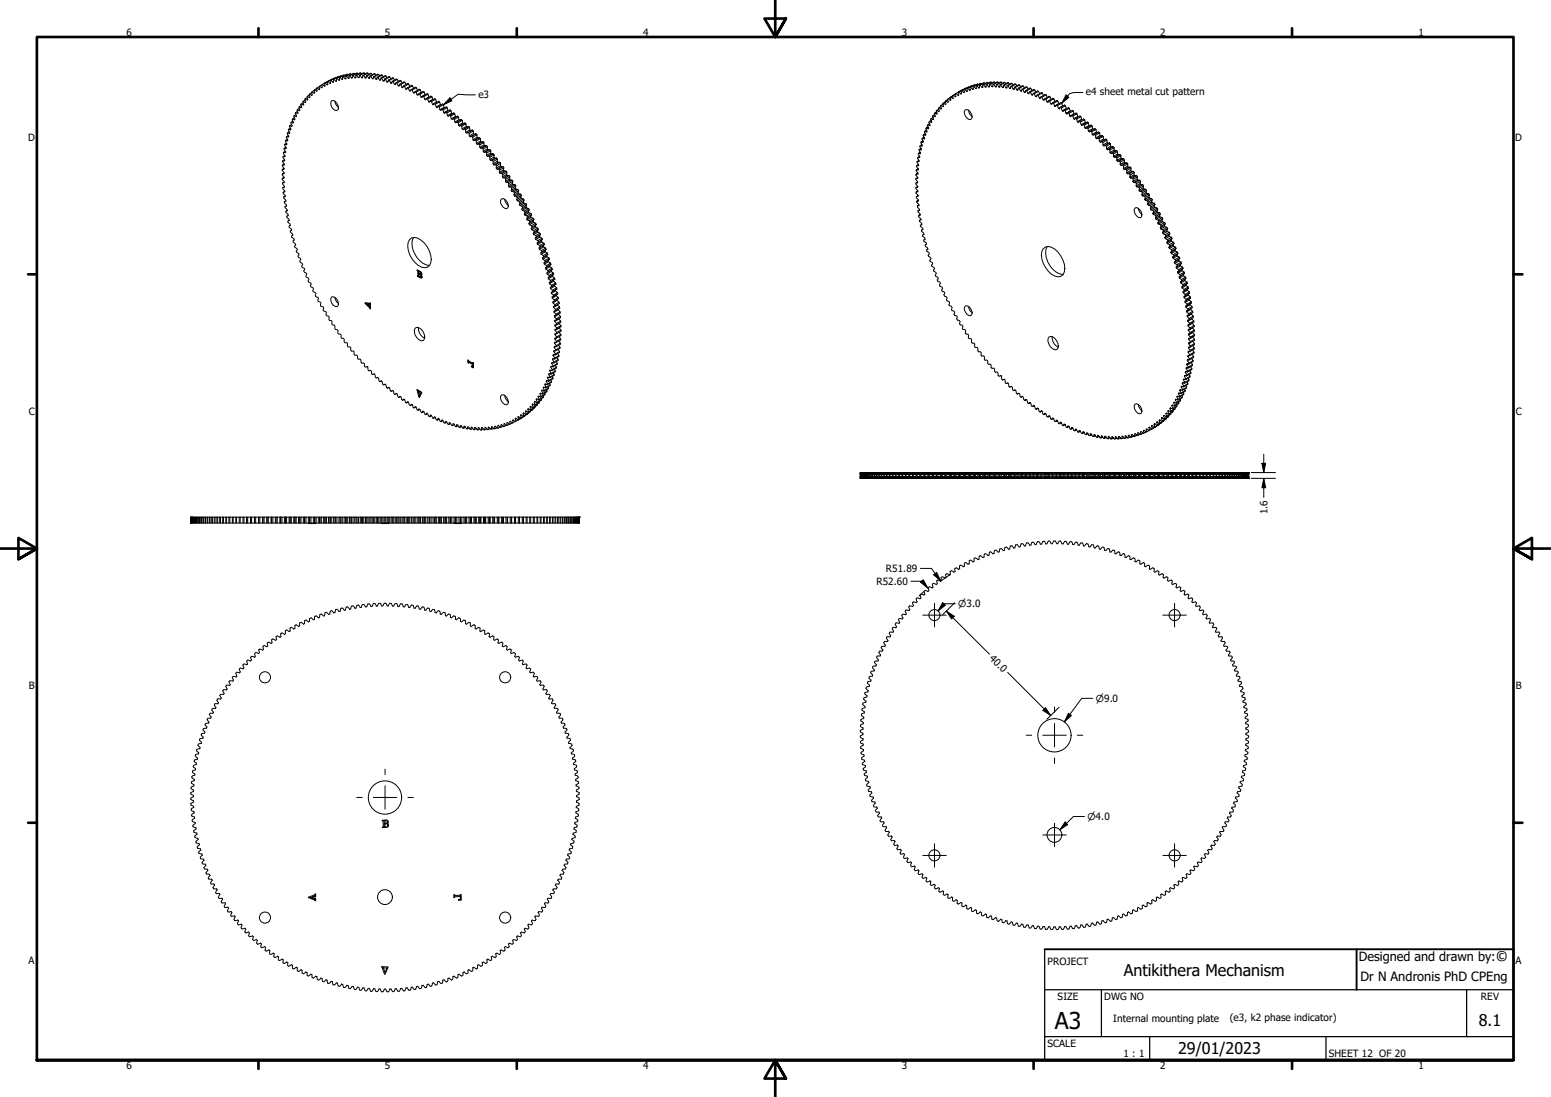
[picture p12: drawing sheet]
<svg xmlns="http://www.w3.org/2000/svg" width="420mm" height="297mm" viewBox="0 0 420 297" stroke-linecap="round" stroke-linejoin="round" font-family="sans-serif">
<defs><g id="words">
<text font-size="6.3" x="285.8" y="278.5">A3</text>
<g font-size="4.4">
<text x="304.5" y="264.3">Antikithera Mechanism</text>
<text x="400.6" y="277.8">8.1</text>
<text x="319.2" y="285.4">29/01/2023</text>
</g>
<text font-size="3.9" x="405.2" y="260.3">©</text>
<text font-size="3.5" x="368.6" y="265.5">Dr N Andronis PhD CPEng</text>
<text font-size="3.4" x="368.1" y="260.3">Designed and drawn by:</text>
<g font-size="2.7">
<text x="34.2" y="9.6">6</text>
<text x="104.3" y="9.6">5</text>
<text x="174.2" y="9.6">4</text>
<text x="244.3" y="9.6">3</text>
<text x="314.2" y="9.6">2</text>
<text x="384.3" y="9.6">1</text>
<text x="129.6" y="26.7">e3</text>
<text x="294.2" y="25.8">e4 sheet metal cut pattern</text>
<text x="7.7" y="38.2">D</text>
<text x="410.5" y="38.2">D</text>
<text x="7.8" y="112.4">C</text>
<text x="410.6" y="112.4">C</text>
<text x="343.4" y="139.2" transform="rotate(-90 343.4 139.2)">1.6</text>
<text x="240" y="154.9">R51.89</text>
<text x="237.4" y="158.4">R52.60</text>
<text x="267.9" y="178.4" transform="rotate(45 267.9 178.4)">40.0</text>
<text x="7.8" y="186.7">B</text>
<text x="410.6" y="186.7">B</text>
<text x="7.7" y="260.9">A</text>
<text x="283.8" y="261.2">PROJECT</text>
<text x="410.5" y="260.9">A</text>
<text x="286.5" y="270.8">SIZE</text>
<text x="299.1" y="270.8">DWG NO</text>
<text x="401.2" y="270.7">REV</text>
<text x="301.6" y="276.8">Internal mounting plate</text>
<text x="333.1" y="276.5">(e3, k2 phase indicator)</text>
<text x="283.8" y="283.5">SCALE</text>
<text x="304.4" y="286.3">1 : 1</text>
<text x="360" y="286.2">SHEET 12 OF 20</text>
<text x="34.2" y="289.4">6</text>
<text x="104.3" y="289.4">5</text>
<text x="174.2" y="289.4">4</text>
<text x="244.3" y="289.4">3</text>
<text x="314.2" y="289.4">2</text>
<text x="384.3" y="289.4">1</text>
</g>
<g font-size="2.6">
<text x="259.6" y="164.5">⌀3.0</text>
<text x="296.8" y="190.1">⌀9.0</text>
<text x="294.6" y="222.1">⌀4.0</text>
</g>
</g></defs>
<!-- layer: Visible (ANSI) -->
<g fill="none" stroke="#000" stroke-width=".27">
<path d="M95 20l-1.4 .6M95.9 19.8l-1.4 .7M96.8 19.8l-1.3 .6M97.7 19.8l-1.3 .6M98.7 19.8l-1.4 .6M99.7 19.8h-.3l-1.1 .6M100.6 19.9l-1.4 .6M101.6 20l-1.4 .6M77.4 39.9l-.4 .3M77.6 38.8l-.5 .3M77.9 37.7l-.6 .3M78.1 36.7l-.5 .3"/>
<path d="M78.4 35.7l-.5 .3M78.7 34.7l-.5 .3M79 33.7l-.5 .3M79.3 32.8l-.4 .3M79.7 31.9l-.5 .3M80.1 31l-.4 .3M80.6 30.2l-.5 .3M81.1 29.4l-.5 .3M81.6 28.6l-.5 .3M82.1 27.8l-.5 .3M82.6 27.1l-.5 .3M83.2 26.4l-.5 .3"/>
<path d="M83.7 25.6l.2-.2 .6 .5 .1-.2-.2-.7 .1-.2 .6 .5 .2-.1-.3-.7 .2-.2 .6 .5 .1-.2-.2-.7 .2-.1 .5 .5 .2-.1-.2-.8 .2-.1 .6 .5 .1-.1-.1-.7 .1-.2 .6 .6 .2-.1-.2-.8h.2l.5 .5 .2-.1-.2-.7 .3-.1 .5 .5 .2-.1-.1-.7 .2-.1 .5 .6 .2-.1-.1-.7 .9 .5-.1-.8 .7 .5h.2l-.1-.7 .2-.1 .5 .6h.2v-.7h.2l.5 .6 .2-.1-.1-.7h.3l.5 .6h.2l-.1-.7h.3l.4 .7 .3-.1v-.7h.2l.4 .7h.3v-.7h.2l.5 .6h.2v-.6h.2l.5 .7h.3v-.7h.2l.4 .7h.3v-.6h.3l.6 .7 .1-.6 .9 .8 .1-.6h.2l.5 .7h.2l.1-.6 .9 .8 .1-.5h.2l.4 .7 .3 .1 .1-.6 .2 .1 .4 .7 .3 .1 .1-.6 .3 .1 .3 .7 .3 .1 .1-.6 .3 .1 .3 .7 .3 .1 .1-.5 .3 .1 .6 .9 .2-.6 .8 1 .2-.5 .3 .1 .3 .7 .3 .1 .2-.5 .8 1 .2-.5 .3 .2 .3 .7 .2 .2 .3-.5 .2 .2 .3 .7 .2 .1 .3-.4 .8 1 .3-.4 .2 .1 .3 .8 .2 .2 .3-.4 .7 1 .3-.4 .3 .2 .2 .8 .3 .1 .3-.3 .2 .1 .3 .8 .2 .2 .3-.4 .3 .2 .2 .7 .2 .2 .4-.3 .2 .2 .2 .7 .2 .2 .4-.3 .3 .2 .1 .7 .3 .2 .3-.3 .3 .2 .1 .8 .3 .2 .4-.3 .2 .2 .1 .7 .3 .3 .4-.3 .2 .3 .1 .6 .3 .3 .3-.3 .3 .3 .1 .7 .2 .2 .5-.2 .2 .2 .1 .7 .2 .3 .4-.2 .3 .2v.7l.3 .3 .4-.2 .3 .3v.6l.2 .3 .5-.2 .2 .3v.6l.3 .3 .4-.1 .3 .2v.7l.2 .3 .5-.1 .4 1.2 .5-.1 .2 .2v.7l.2 .3 .5-.1 .2 .3v.6l.2 .3 .5-.1 .2 .3v.7l.2 .2h.5l.2 .3-.1 .6 .2 .3h.5l.2 .3v.6l.2 .3h.5l.2 .3-.1 .6 .9 .6-.1 .6 .9 .6-.1 .6 .2 .3 .5 .1 .2 1.1 .6 .1 .2 .4-.2 .5 .2 .3 .6 .1 .1 1.2 .6 .1 .1 .3-.1 .6 .1 .3 .6 .1 .2 .4-.2 .4 .1 .4 .6 .1 .1 .4-.2 .4 .2 .3 .5 .2 .1 1.1 .6 .3 .1 .3-.2 .5 .8 .9-.2 .4 .1 .3 .6 .2 .1 .4-.3 .4 .2 .3 .6 .3 .1 .3-.3 .4 .1 .3 .6 .3 .1 .4-.3 .4 .1 .3 .6 .3 .1 .3-.3 .4 .8 1-.3 .3 .1 .4 .6 .3 .1 .3-.4 .3 .2 .4 .5 .4 .1 .3-.3 .3v.3l.6 .4 .1 .3-.4 .3 .1 .3 .6 .5 .1 .3-.4 .3 .1 .3 .6 .4v.3l-.3 .3v.3l.6 .4 .1 .4-.4 .2v.3l.6 .4 .1 .4-.4 .2v.3l.6 .5v.3l-.4 .2 .1 .3 .5 .5 .1 .3-.5 .2 .1 .3 .6 .5v.3l-.5 .2 .1 .3 .5 .5 .1 .3-.5 .2 .6 .8v.3l-.5 .1 .6 .9v.3l-.4 .1 .5 1.1-.5 .1v.3l.6 .6v.3l-.5 .1 .5 .8v.3h-.5v.3l.5 .6v.3h-.5l.5 1.2h-.5l.4 1.2h-.5v.2l.5 .7v.3l-.5-.1-.1 .3 .5 .6-.1 .3-.5-.1v.3l.5 .6-.1 .3-.5-.1 .3 1.2-.5-.1 .3 1.2-.5-.1 .3 1.1-.5-.1-.1 .2 .4 .7-.1 .3-.5-.2 .3 .9v.2l-.6-.1 .3 .9-.1 .2-.5-.2 .2 1.2-.6-.3v.2l.3 .8-.1 .2-.5-.3 .1 1.2-.6-.3 .2 1.1-.6-.3-.1 .2 .4 .7-.2 .3-.5-.3-.1 .1 .3 .7-.1 .3-.6-.4-.1 .2 .3 .7-.1 .2-.6-.3-.2 .1 .3 .8-.1 .2-.5-.4v1.1l-.6-.4-.2 .1 .3 .8-.1 .1-.6-.4-.1 .2 .2 .7-.1 .2-.6-.5-.1 .2 .2 .7-.2 .2-.5-.5-.2 .2 .3 .7-.2 .2-.5-.5-.2 .1 .2 .7-.2 .2-.5-.5-.2 .1 .2 .7-.2 .2-.5-.5-.2 .1 .2 .8h-.2l-.6-.5-.1 .2 .1 .7-.1 .1-.6-.5h-.1l.1 .8-.2 .1-.5-.6-.2 .1 .1 .7-.2 .1-.5-.5-.2 .1 .1 .7h-.2l-.5-.5-.2 .1 .1 .7h-.2l-.5-.5h-.2l.1 .7-.2 .1-.6-.6h-.2l.1 .7-.2 .1-.5-.6h-.2l.1 .7h-.3l-.5-.6-.2 .1 .1 .6-.2 .1-.5-.7-.3 .1 .1 .6-.3 .1-.4-.7h-.2v.7h-.3l-.4-.6h-.3v.6h-.2l-.4-.6h-.3v.6h-.3l-.4-.7h-.2l-.1 .7h-.2l-.5-.7-.2-.1v.7l-.7-.7h-.2l-.1 .5-.7-.7h-.2l-.1 .6-.3-.1-.3-.6-.3-.1-.1 .6-.2-.1-.4-.7h-.3l-.1 .6-.2-.1-.4-.7-.3-.1-.1 .6-.3-.1-.3-.7-.3-.1-.1 .6-.3-.1-.4-.7-.2-.1-.2 .5-.2-.1-.4-.7-.2-.1-.2 .5-.8-.9-.2 .5-.3-.1-.3-.8-.3-.1-.2 .5-.2-.1-.3-.7-.3-.2-.2 .5-.8-1-.2 .5-.3-.1-.3-.8-.2-.1-.3 .4-.8-1-.3 .4-.2-.1-.3-.8-.2-.1-.3 .4-.3-.2-.2-.7-.3-.2-.2 .4-.3-.1-.2-.8-.3-.2-.3 .4-.2-.1-.5-1-.3 .4-.3-.2-.2-.7-.2-.2-.4 .3-.6-1.1-.4 .3-.3-.2-.1-.7-.3-.2-.3 .3-.3-.2-.1-.7-.3-.3-.4 .3-.2-.2-.1-.7-.3-.2-.4 .3-.2-.3-.2-.7-.2-.2-.4 .3-.2-.3-.1-.7-.3-.2-.4 .2-.2-.2-.1-.7-.3-.3-.4 .2-.2-.2-.1-.7-.2-.2-.5 .1-.2-.2v-.7l-.3-.2-.4 .1-.3-.2v-.7l-.2-.3-.5 .2-.5-1.2-.4 .1-.2-.2v-.7l-.3-.3-.5 .1-.2-.2v-.7l-.2-.3-.5 .1-.2-.3v-.6l-.2-.3-.5 .1-.2-.3v-.7l-.2-.2h-.5l-.2-.3 .1-.6-.3-.3h-.4l-.4-1.1h-.5l-.2-.3 .1-.6-.9-.7 .1-.6-.2-.3h-.6l-.2-1.2h-.6l-.1-.4 .1-.5-.9-.7 .1-.5-.9-.8 .2-.5-.2-.3-.5-.1-.2-.4 .2-.5-.9-.7 .2-.6-.2-.3-.5-.2-.2-.3 .2-.5-.9-.8 .2-.4-.1-.4-.6-.2-.1-.3 .2-.5-.9-.8 .3-.5-.1-.3-.6-.3v-1.1l-.6-.2-.1-.4 .2-.3-.1-.4-.6-.2-.1-.4 .3-.3-.1-.4-.6-.3-.1-.3 .3-.4-.1-.3-.6-.3-.1-.4 .3-.3-.1-.3-.6-.4-.1-.3 .4-.4-.8-1 .3-.3-.8-1 .4-.3-.1-.4-.6-.4v-.3l.3-.2-.7-1.1 .4-.3-.6-.7-.1-.4 .4-.2-.1-.4-.6-.4-.1-.3 .5-.2-.1-.4-.6-.4v-.3l.4-.2-.1-.4-.5-.4-.1-.3 .5-.2-.1-.3-.5-.6-.1-.2 .4-.2v-.4l-.6-.5v-.3l.5-.1-.1-.3-.5-.5-.1-.4 .5-.1v-.3l-.6-.5v-.3l.5-.1-.6-1.2 .4-.1v-.3l-.5-.8 .5-.1v-.3l-.5-.6v-.3h.5v-.3l-.5-.6v-.3h.5v-.3l-.5-.6v-.3h.5l-.5-1.2h.5v-.3l-.5-.6 .1-.3 .5 .1v-.3l-.5-.6 .1-.3h.5l-.4-.8v-.3h.5l.1-.2-.5-.7 .1-.2 .5 .1 .1-.3-.5-.6v-.3l.6 .1-.4-1.2 .6 .2 .1-.3-.4-.9 .5 .2 .1-.3-.4-.7 .1-.2 .5 .2-.3-1 .1-.2 .5 .2 .1-.2-.4-.7 .1-.3 .6 .3 .1-.3-.4-.7 .1-.2 .5 .2-.2-1.1 .6 .3 .1-.3-.4-.7 .2-.2 .5 .3 .1-.2-.3-.7 .1-.2 .6 .3-.3-.9 .2-.2 .6 .3-.3-.9 .2-.2 .5 .3v-1.1l.5 .4 .2-.2-.3-.7 .1-.2 .6 .4 .1-.2-.3-.7 .2-.2 .6 .4v-1l.6 .4 .1-.2zM83.8 25.8l-.5 .3M84.4 25.1l-.5 .3M85.1 24.5l-.6 .3M85.7 24l-.5 .3M86.4 23.5l-.5 .3M87.2 23l-.6 .3M88.1 23.3l-.2 .1M88.1 22.5l1.1-.7-1.3 .7M88.5 22.2l-1.2 .6M88.8 22.9l-.2 .1M89.6 22.5l-.2 .1"/>
<path d="M89.8 27.3a1.82 1.82 0 0 1 1.8 2.4l-.4 .2a1.81 1.81 0 0 1-1.4-2.6zM90 21.4l-1.4 .8M90 21.5l-1.1 .6M90.4 22.2l-.2 .1M90.7 27.4l.1 .7 .9 1M90.8 21.1l-1.3 .7M90.8 21.2l-1.1 .5M91.2 21.9l-.2 .1M91.6 20.8l-1.3 .7M91.7 20.9l-.1-.1-1.1 .6M92 21.7h-.2M92.4 20.5l-1.3 .7"/>
<path d="M92.5 20.6l-.1-.1-1.1 .7M92.8 21.4l-.2 .1M93.3 20.3l-1.4 .7M93.4 20.4l-.1-.1-1.2 .6M93.7 21.2l-.2 .2M94.1 20.1l-1.3 .7M94.3 20.3l-.2-.2-1.1 .7M94.6 21.1l-.2 .1M95.2 20.2l-.2-.2-1.1 .6M95.5 21l-.3 .2M96.1 20.1l-.2-.3-1.1 .7M96.4 20.9l-.3 .2"/>
<path d="M97 20.1l-.2-.3-1.1 .6M97.3 20.9l-.2 .1M98 20l-.3-.2-1.1 .6M98.2 20.9l-.2 .2M98.9 20.1l-.2-.3-1.2 .6M99.2 21l-.3 .1M99.9 20.1l-.2-.3-1.2 .6M100.2 21.1l-.3 .1M100.8 20.2l-.2-.3-1.1 .6M101.1 21.2l-.2 .1M101.8 20.4l-.2-.4-1.1 .6M102.1 21.3l-.2 .2"/>
<path d="M102.6 20.1h-.3l-1.1 .7M102.8 20.6l-.2-.5-1.2 .7M103.1 21.5l-.3 .2M103.5 20.3h-.2l-1.1 .6M103.8 20.8l-.3-.5-1.1 .7M104.1 21.7l-.3 .2M104.6 20.6l-.3-.1-1.1 .7M104.8 21l-.2-.4-1.2 .6M105.1 22l-.3 .2M105.6 20.8h-.3l-1.1 .6M105.8 21.3l-.2-.5-1.2 .7M106.1 22.3l-.3 .2"/>
<path d="M106.6 21.2l-.3-.1-1.1 .6M106.8 21.7l-.2-.5-1.1 .6M107.1 22.7l-.3 .1M107.6 21.5l-.2-.1-1.2 .6M107.9 22l-.3-.5-1.1 .6M108.2 23l-.3 .2M108.6 21.9l-.2-.2-1.2 .7M108.9 22.5l-.3-.6-1.1 .6M109.2 23.4l-.3 .3M109.6 23.4l1.1-.7 .3 .7M109.7 22.3l-.3-.1-1.1 .6M110 22.9l-.3-.6-1.2 .6"/>
<path d="M110.3 23.9l-.4 .2M110.6 23.9l1.2-.7 .3 .7M110.7 22.7l-.3-.1-1.1 .7M111.3 24.3l-.4 .3M111.7 24.4l1.1-.7 .3 .8M111.8 23.2l-.3-.1-1.1 .6M112.4 24.8l-.4 .3M112.7 25l1.1-.7 .3 .7M112.8 23.7l-.2-.1-1.2 .6M113.7 25.6l1.2-.7 .2 .7M113.8 24.3l-.2-.1-1.1 .6M114.1 25l-1.1 .7"/>
<path d="M114.8 26.1l1.2-.6 .2 .7M114.9 24.9l-.3-.1-1.1 .6M115.2 25.6l-1.2 .7M115.9 26.8l1.1-.6 .2 .7M116 25.5l-.3-.2-1.1 .7M116.2 26.3l-1.1 .6M116.9 27.5l1.1-.6 .2 .7M117 26.2l-.3-.2-1.1 .7M117.3 27l-1.2 .5M117.9 28.2l1.2-.6 .2 .7M118 26.9l-.2-.2-1.2 .6M118.4 27.7l-1.3 .6"/>
<path d="M119 29l1.1-.7 .2 .8M119.1 27.6l-.3-.2-1.1 .7M119.4 28.4l-.1-.1-1.1 .7M120 29.8l1.2-.6 .1 .7M120.1 28.3l-.3-.2-1.1 .7M120.4 29.2l-.1-.1-1.1 .6M121.1 30.6l1.1-.6 .1 .7M121.2 29.2l-.3-.3-1.1 .7M121.5 30l-.2-.1-1.1 .6M122.1 31.4l1.1-.6 .2 .7M122.2 30l-.3-.3-1.1 .7M122.5 30.8l-.2-.1-1.1 .6"/>
<path d="M122.9 32.1l1.1-.7-1.2 .8M122.9 30.6l-1.1 .6M122.9 30.6l.3 .2M122.9 30.6l-1.1 .7M123.1 32.3l1.1-.6 .1 .7M123.6 31.7l-.2-.2-1.2 .7M123.9 33l1.1-.6-1.3 .7M124 31.4l.2 .3M124.1 33.3l1.1-.7 .1 .7M124.6 32.6l-.3-.2-1.1 .6M124.8 33.9l1.2-.6-1.3 .7M125 32.4l.2 .2"/>
<path d="M125.1 34.2l1.1-.7 .1 .7M125.6 33.5l-.3-.2-1.1 .6M125.9 34.9l1.1-.7-1.4 .8M126 33.3l.2 .2M126.1 35.1l1.1-.6 .1 .7M126.6 34.4l-.3-.2-1.1 .7M126.8 35.9l1.2-.7-1.5 .8M127 34.2l.2 .3M127.1 36.1l1.1-.6 .1 .6M127.6 35.4l-.3-.2-1.1 .6M128 35.2l.2 .3M128.1 37.2l1.1-.7v.7"/>
<path d="M128.1 37.8l1.1-.6 .3 .2-1.2 .7M128.5 36.4l-.2-.3-1.2 .7M128.6 36.4l.3-.2-1.1 .7M128.6 36.4l-1.2 .6M128.9 36.2l.3 .3M129 38.8l1.2-.6 .2 .3-1.1 .6M129 38.2l1.1-.7 .1 .7M129.5 37.4l.4-.1-1.1 .6M129.9 37.3l.2 .2M130 39.9l1.1-.6 .2 .2-1.1 .7M130 39.2l1.1-.6v.7M130.4 38.5l.5-.2-1.2 .7"/>
<path d="M130.9 38.3l.2 .3M131.3 39.5l.5-.1-1.1 .7M131.8 39.4l.2 .3M249.3 39.4l-.1 .3 .4 .9-.6-.1 .5-.3M249.5 38.4l.3 1.2-.5-.2 .4-.3M249.8 37.5l.3 .9v.2l-.6-.2 .5-.3M250.1 36.5v.2l.4 .7-.1 .3-.6-.2 .5-.3M250.5 35.5l-.1 .3 .4 .7-.1 .2-.6-.2 .6-.3M250.9 34.7l-.1 .2 .4 .7-.1 .2-.6-.3 .5-.3M251.3 33.8l-.1 .2 .4 .7-.1 .2-.6-.2 .5-.3M251.8 32.9l-.2 .2 .4 .8-.1 .2-.6-.3 .5-.3M252.2 32.1l-.1 .2 .3 .7-.1 .2-.5-.3 .4-.3"/>
<path d="M252.7 31.3l.1 1.2-.6-.4 .5-.3M253.2 30.6l.1 1.1-.6-.4 .5-.2M253.8 29.9l-.2 .1 .3 .8-.1 .1-.6-.3 .5-.3M254.3 29.2v1.1l-.5-.4 .5-.3M254.9 28.5l-.1 .2 .3 .7-.2 .2-.6-.4 .5-.3M255.6 27.9l-.2 .2 .3 .7-.2 .1-.6-.4 .5-.3M256.2 27.3l-.2 .2 .3 .7-.2 .1-.5-.4 .5-.3M256.9 26.7l-.2 .2 .2 .7-.1 .2-.6-.5 .5-.3M257.6 26.2l-.2 .2 .2 .7-.2 .1-.5-.5 .5-.3M258.3 25.8l-.2 .1 .2 .7-.2 .1-.5-.5 .5-.3M259 25.3l.5 .5 .2-.1-.2 .1M259 25.3l-.2 .1 .2 .7-.2 .1-.5-.4 .5-.4"/>
<path d="M259.8 24.9l.5 .5M259.8 24.9l-.3 .1M260.1 24.7l-1.1 .6M260.5 25.3l-.2 .1 .2-.1M260.5 24.5l.5 .5h.2h-.2M260.5 24.5l-.2 .1M260.9 24.2l-1.4 .8 .2 .7M260.9 24.3l-1.1 .6M261.3 24.2l.5 .6M261.3 24.2l-.2 .1M261.5 29.7a1.8 1.8 0 0 1 1.7 2.4l-.3 .3a1.81 1.81 0 0 1-1.4-2.7zM261.7 23.9l-1.4 .7 .2 .7"/>
<path d="M261.7 23.9l-1.2 .6M262 24.6l-.2 .2 .2-.1M262.1 23.9l.5 .6M262.1 23.9h-.2M262.4 29.8l.4 1.3 .6 .5M262.4 23.5l-1.3 .8 .1 .7M262.5 23.6l-1.2 .6M262.9 23.6l.5 .6M262.9 23.6l-.2 .1M263.2 23.2l-1.3 .7 .1 .8M263.4 23.4l-.2-.2-1.1 .7M263.8 23.4l.5 .6"/>
<path d="M263.8 23.4h-.2M264.1 23l-1.4 .7 .1 .7-.2 .1 .2-.2M264.2 23.1l-.1-.1-1.2 .6M264.7 23.2l.4 .6M264.7 23.2l-.3 .1M264.9 22.8l-1.3 .6 .1 .8h-.3l.3-.1M265 22.9l-.1-.1-1.1 .6M265.5 23.1l.5 .6M265.5 23.1h-.2M265.8 22.5l-1.4 .8 .1 .6-.2 .1 .2-.1M265.9 22.7l-.1-.2-1.1 .7M266.2 23h.2"/>
<path d="M266.4 23l.5 .6M266.7 22.4l-1.4 .7v.7h-.2l.2-.1M266.8 22.6l-.1-.2-1.2 .7M267.1 22.9h.2M267.3 22.9l.5 .6M267.5 22.3l-1.3 .7v.7h-.2l.2-.1M267.8 22.5l-.3-.2-1.1 .7M268 22.8h.3M268.3 22.8l.4 .7M268.5 22.2l-1.4 .7v.7h-.2l.2-.2M268.7 22.5l-.2-.3-1.2 .7M269 22.8h.2"/>
<path d="M269.2 22.8l.5 .7M269.4 22.2l-1.4 .6 .1 .7h-.3l.2-.1M269.6 22.5l-.2-.3-1.1 .6M269.9 22.9h.3M270.2 22.9l.4 .7M270.3 22.2l-1.3 .6-.1 .7h-.2l.2-.1M270.6 22.5l-.3-.3-1.1 .6M270.9 22.9l.2 .1M271.1 23l.4 .7M271.3 22.3l-1.4 .6v.6h-.2l.2-.1M271.5 22.6l-.2-.3-1.1 .6M271.9 23.1h.2"/>
<path d="M272.1 23.1l.4 .7M272.2 22.3h-.2l-1.1 .6-.1 .7h-.2l.2-.2M272.5 22.7l-.3-.4-1.1 .7M272.8 23.2h.3M273.1 23.2l.4 .7M273.2 22.4h-.2l-1.1 .7-.1 .6h-.3l.3-.2M273.5 22.8l-.3-.4-1.1 .7M273.8 23.4h.3M274.1 23.4l.3 .7M274.2 22.6l-.3-.1-1.1 .7v.6h-.3l.3-.2M274.5 23l-.3-.4-1.1 .6M274.8 23.6l.3 .1"/>
<path d="M275.1 23.7l.4 .7M275.2 22.8l-.2-.1-1.2 .7-.1 .6-.2-.1 .2-.1M275.5 23.2l-.3-.4-1.1 .6M275.8 23.9h.3M276.1 23.9l.4 .7M276.2 23h-.2l-1.2 .6-.1 .6-.3-.1 .3-.1M276.5 23.5l-.3-.5-1.1 .7M276.9 24.2h.2M277.1 24.2l.4 .8M277.2 23.3l-.3-.1-1.1 .7-.1 .5h-.2l.3-.2M277.5 23.8l-.3-.5-1.1 .6M277.9 24.5l.2 .1"/>
<path d="M278.1 24.6l.4 .7M278.2 23.6l-.2-.1-1.1 .7-.2 .5-.2-.1 .3-.1M278.5 24.1l-.3-.5-1.1 .6M278.9 24.9l.2 .1M279.1 25l.4 .7M279.3 23.9l-.3-.1-1.1 .7-.2 .5h-.2l.3-.2M279.5 24.5l-.2-.6-1.2 .7M280 25.3l.2 .1M280.2 25.4l.3 .7M280.3 24.3l-.3-.1-1.1 .7-.2 .5-.2-.1 .3-.2M280.6 24.9l-.3-.6-1.2 .7M281 25.7l.2 .1"/>
<path d="M281.2 25.8l1.2-.6 .3 .6M281.2 25.8l.4 .8M281.3 24.7l-.2-.1-1.1 .7-.3 .5-.2-.1 .3-.2M281.6 25.3l-.3-.6-1.1 .7M282 26.2l.3 .1M282.3 26.3l1.1-.6 .3 .7M282.3 26.3l.3 .7M282.4 25.2l-.3-.2-1.1 .7-.2 .5-.3-.1 .4-.2M283.1 26.7l.2 .1M283.3 26.8l1.1-.6 .3 .7M283.3 26.8l.3 .8M283.4 25.7l-.2-.1-1.2 .6-.2 .5-.2-.1 .3-.3"/>
<path d="M284.1 27.2l.3 .2M284.4 27.4l1.1-.7 .3 .8-1.2 .6M284.4 26.2l-.2-.1-1.1 .6-.3 .5-.2-.2 .4-.2M285.2 27.8l.2 .2M285.4 28l.3 .7 1.2-.6M285.4 28l1.2-.7 .2 .8M285.5 26.7l-.3-.1-1.1 .6-.2 .5-.3-.1 .5-.3M286.2 28.4l.3 .2M286.5 28.6l.2 .8 1.2-.7M286.5 28.6l1.1-.6 .2 .7M286.6 27.3l-.3-.1-1.1 .6-.3 .5-.3-.2-.2-.7M287.2 29.1l.3 .2"/>
<path d="M287.5 29.3l.2 .7 1.3-.6M287.5 29.3l1.1-.7 .3 .8M287.6 28l-.3-.2-1.1 .6-.3 .5-.2-.2M288.3 29.8l.2 .2M288.5 30l.3 .7 1.2-.6M288.5 30l1.2-.7 .2 .7M288.6 28.6l-.2-.2-1.2 .7-.2 .4-.3-.1M289.3 30.5l.3 .2M289.6 30.7l.2 .7 1.1-.6h.2M289.6 30.7l1.1-.7 .2 .8M289.7 29.3l-.3-.1-1.1 .6-.3 .4-.3-.2M290.4 31.3l.3 .1"/>
<path d="M290.7 31.4l.1 .8 1.2-.7 .1 .2M290.7 31.4l1.1-.6 .2 .7M290.7 30l-.2-.1-1.5 1-.2-.2M291.4 32l.3 .2M291.7 32.2l.1 .8 1.2-.7 .2 .2M291.7 32.2l1.1-.6 .2 .7M291.8 30.8l-.3-.2-1.4 1-.3-.2M292.4 32.8l.3 .2M292.7 33l.2 .8 1.1-.7 .2 .2M292.7 33l1.1-.6 .2 .7M292.8 31.6l-.2-.2-1.5 1-.3-.2M293.7 33.9l.2 .7 1.1-.6 .2 .1"/>
<path d="M293.7 33.9l1.2-.6 .1 .7M293.8 32.4l-.2-.2-1.5 1-.3-.2M293.9 34.6l.2 .2 1.5-.9-1.2 .7M294.5 34.6l.2 .2M294.6 33l-1.5 1-.2-.2M294.6 33l-1.1 .7 .2 .2M294.6 33l.3 .3M294.7 34.8l.2 .7 1.1-.7 .2 .2M294.7 34.8l1.2-.7 .1 .7M294.9 35.5l.2 .2 1.5-.9-1.2 .7M295.5 35.5l.2 .2M295.6 33.9l.3 .2"/>
<path d="M295.7 35.7l.2 .7 1.1-.6 .2 .2M295.7 35.7l1.2-.7 .1 .8M295.9 36.4l.2 .2 1.5-.8-1.3 .7M296.5 36.4l.3 .2M296.6 34.8l.3 .2M296.8 36.6v.7l1.2-.6 .2 .2M296.8 36.6l1.1-.6 .1 .7M296.8 37.3l.3 .3 1.5-.9-1.4 .8M297.5 37.4l.2 .2M297.6 35.8l.3 .2M297.7 37.6l.1 .7 1.2-.7 .2 .3M297.7 37.6l1.2-.7 .1 .7"/>
<path d="M297.8 38.3l.3 .2 1.5-.8-1.4 .8M298.5 38.3l.2 .3M298.6 36.7l.3 .2M298.7 38.6l.1 .7 1.1-.7 .2 .2M298.7 38.6l1.1-.7 .1 .7M298.8 39.3l.2 .2 1.6-.8-1.5 .8M299.5 39.4l.2 .2M299.6 37.7l.2 .2M299.7 39.6l.1 .7 1.1-.7 .2 .3-1.1 .6-.2-.2M299.7 39.6l1.1-.7 .1 .7M300.6 38.7l.2 .2M301.1 39.9l.4-.2-1.5 .8"/>
<path d="M301.5 39.7l.3 .3M77 45.6l-.5 .3M77 46.8l-.5 .3M77 48l-.5 .3M77 44.4l-.5 .3M77 49.3l-.5 .3M77 43.3l-.4 .2M77 50.5l-.4 .3M77.1 51.8l-.4 .3M77.2 42.1l-.5 .3M77.3 53.1l-.5 .2M77.3 41l-.5 .3"/>
<path d="M77.4 54.4l-.4 .2M77.6 55.7l-.4 .3M77.9 57l-.5 .2M78.1 58.3l-.3 .2M78.4 59.6l-.3 .2M130.9 41l1.1-.7 .2 .3-1.1 .7M130.9 40.3l1.1-.6v.6M131.8 42.1l1.1-.7 .2 .3-1.1 .7M131.8 41.4l1.2-.6-.1 .6M132.2 40.6l.5-.1-1.1 .7M132.7 43.2l1.1-.7 .2 .3-1.1 .7M132.7 40.5l.3 .3"/>
<path d="M133.1 41.7l.5-.1-1.1 .7M133.6 44.4l1.1-.7 .2 .3-1.1 .6M133.6 41.6l.3 .3M133.8 42.5l.1-.6-1.2 .7M134 42.8h.5l-1.1 .6M134.4 45.5l1.2-.6 .2 .3-1.2 .6M134.5 42.8l.2 .3M134.7 43.7v-.6l-1.1 .6M134.9 44l.5-.1-1.1 .7M135.3 46.7l1.1-.7 .2 .3-1.1 .7M135.4 43.9l.2 .3M135.6 44.9v-.7l-1.1 .7"/>
<path d="M135.8 45.2l.5-.1-1.2 .7M135.8 53.9a1.63 1.63 0 0 1 1.9 1.8l-.1 .5-.4 .3a1.84 1.84 0 0 1-1.4-2.6zM136.1 47.9l1.1-.7 .2 .3-1.1 .7M136.3 45.1l.2 .3M136.4 46l.1-.6-1.2 .7M136.6 46.3h.5l-1.1 .7M136.7 54l.5 1.2 .5 .5M136.9 49.1l1.1-.7 .2 .3-1.1 .7M137.1 46.3l.2 .3M137.2 47.2l.1-.6-1.1 .7M137.4 47.5h.6l-1.2 .7M137.7 50.3l1.1-.7 .2 .4-1.1 .6"/>
<path d="M138 47.5l.1 .4M138 48.4l.1-.5-1.1 .6M138.2 48.7l.6 .1-1.2 .6M138.5 51.5l1.1-.6 .2 .3-1.2 .6M138.8 48.8l.1 .3M138.8 49.6l.1-.5-1.1 .6M139 50h.5l-1.1 .7M139.2 52.8l1.1-.7 .2 .4-1.1 .6M139.5 50l.2 .4M139.6 50.9l.1-.5-1.1 .6M139.8 51.2l.5 .1-1.1 .6M140 54l1.1-.6 .2 .3-1.2 .7"/>
<path d="M140.3 52.1l.2-.5-1.1 .7M140.3 51.3l.2 .3M140.5 52.5l.6 .1-1.1 .6M140.7 55.4l1.1-.7 .1 .3-1.1 .7M141.1 53.4l.2-.5-1.2 .6M141.1 52.6l.2 .3M141.3 53.7l.5 .2-1.1 .6M141.4 56.6l1.1-.6 .2 .3-1.2 .7M141.8 54.7l.2-.5-1.2 .6M141.8 53.9l.2 .3M141.9 55l.6 .1-1.1 .7M142 57.9l1.1-.6 .2 .3-1.1 .6"/>
<path d="M142.5 56l.2-.5-1.1 .7M142.5 55.1l.2 .4M142.7 59.3l1.1-.7 .1 .3-1.1 .6M142.7 56.3l.5 .2-1.1 .6M143.1 57.3l.3-.5-1.2 .7M143.2 56.5l.2 .3M143.3 57.6l.5 .2-1.1 .6M143.8 58.6l.2-.5-1.1 .7M143.8 57.8l.2 .3M143.9 58.9l.6 .2-1.1 .7M144.4 59.9l.3-.4-1.2 .6M144.5 59.1l.2 .4"/>
<path d="M248.1 48.3v.3l.5 .6v.3l-.5 .1 .5-.3M248.1 49.6v.3l.5 .5v.3h-.5l.5-.2M248.1 50.7v.4l.6 .8-.5 .1 .4-.3M248.2 47.1l-.1 .3 .5 .6-.5 .3h.5v-.3M248.2 52v.3l.5 .6v.3h-.5l.5-.2M248.2 46l.5 1.2-.5-.1 .5-.3M248.2 53.2v.4l.6 .5v.3l-.5 .1 .5-.2M248.3 44.8v.3l.5 .9h-.6l.5-.3M248.3 54.5l.1 .3 .5 .6 .1 .3-.5 .1 .4-.3M248.5 43.7l-.1 .3 .5 .6-.1 .3-.5-.1 .5-.2M248.5 55.8v.3l.5 .5 .1 .4-.4 .1 .4-.3M248.6 42.6l.4 .9v.3l-.5-.1 .4-.3"/>
<path d="M248.7 57.1l.6 1.1-.5 .2 .5-.2M248.8 41.5l.4 .9-.1 .3-.5-.1 .5-.3M248.8 58.4l.1 .3 .6 .8-.5 .2 .1 .3 .6 .5v.3l-.4 .2 .7 1.1-.4 .2 .7 1.1-.4 .3 .7 1.1-.4 .2 .1 .3 .6 .5 .1 .3-.4 .3 .1 .3 .5 .4 .2 .3-.4 .3 .8 1-.4 .4 .8 1-.3 .3 .1 .4 .6 .3 .1 .3-.4 .4 .2 .3 .5 .3 .2 .4-.3 .3 .8 1-.3 .4 .1 .3 .6 .3 .1 .3-.3 .4 .1 .3 .6 .3v1.1l.8 .5-.3 .5 .1 .3 .6 .3 .1 .3-.2 .4 .9 .9-.2 .4 .1 .4 .6 .1 .2 .4-.3 .5 .2 .3 .6 .2 .1 1.1 .5 .1 .2 1.2 .6 .1 .1 .3-.1 .5 .9 .8-.2 .6 1 .6-.2 .6 .2 .3 .6 .1 .1 .3-.1 .6 .9 .6-.1 .6 .2 .3h.5l.2 .3-.1 .6 .3 .3h.5l.3 1.2h.5l.4 1.2 .5-.1 .2 .3v.6l.2 .3 .4-.1 .3 .3v.7l.2 .3 .4-.1 .3 .2-.1 .7 .3 .3 .5-.1 .4 1.2 .5-.2 .5 1.2 .4-.1 .5 1.2 .5-.2 .2 .3 .1 .6 .2 .3 .4-.2 .3 .2v.8l.3 .2 .4-.2 .3 .9 .3 .2 .4-.2 .2 .2 .1 .8 .3 .2 .4-.2 .2 .2 .1 .7 .3 .2 .4-.2 .2 .2 .2 .7 .2 .2 .3-.3 .7 1.1M249 40.5l.3 1.1-.5-.1 .5-.3M249.5 59.5l-.4 .2M300.4 40.4l.3 .2M300.7 40.6v.7l1.1-.7 .2 .3-1.1 .7-.2-.3M300.7 40.6l1.1-.6v.6M301.4 41.4l.2 .3M301.6 41.7v.7l1.2-.7 .2 .3-1.2 .6-.2-.2M301.6 41.7l1.1-.7 .1 .7M302 40.9l.5-.1-1.6 .8"/>
<path d="M302.3 42.5l.3 .3M302.5 40.8l.2 .2M302.6 42.8v.6l1.1-.6 .2 .2-1.1 .7-.2-.3M302.6 42.8l1.1-.7v.7M303 42l.4-.1-1.6 .7M303.2 43.6l.3 .3M303.4 41.9l.3 .2M303.5 43.9l-.1 .6 1.2-.6 .2 .2-1.1 .7-.3-.3M303.5 43.9l1.1-.6v.6M303.9 43h.5l-1.6 .7M304.2 44.7l.2 .3M304.4 45l-.1 .7 1.2-.7 .2 .3-1.2 .6-.2-.2"/>
<path d="M304.4 43l.2 .3M304.8 44.1h.5l-1.6 .7M305.1 45.9l.2 .3M305.3 46.2l-.1 .6 1.1-.7 .3 .3-1.2 .7-.2-.3M305.3 44.1l.2 .3M305.5 45v-.6l-1.1 .6M305.7 45.3l.5-.1-1.1 .7h-.6M305.9 47.1l.3 .3M306.2 47.4l-.1 .5 1.1-.6 .2 .3-1.1 .6-.2-.3M306.2 45.2l.2 .3M306.3 46.1l.1-.6-1.1 .7M306.6 46.4h.4l-1.1 .7h-.5"/>
<path d="M306.8 48.2l.2 .3M307 48.5l-.1 .6 1.2-.6 .2 .3-1.2 .6-.2-.3M307 46.4l.3 .3M307.2 47.3l.1-.6-1.1 .7M307.4 47.6h.5l-1.1 .6h-.5M307.5 56.3a1.82 1.82 0 0 1 1.7 2.4l-.3 .3a1.86 1.86 0 0 1-1.4-2.7zM307.6 49.4l.2 .3M307.8 49.7v.6l1.1-.6 .2 .3-1.2 .6-.1-.3M307.9 47.6l.2 .3M308.1 48.5v-.6l-1.1 .6M308.3 48.8h.5l-1.2 .6h-.5M308.4 56.4l.5 1.2 .4 .5"/>
<path d="M308.5 50.7l.2 .3M308.7 51l-.1 .5 1.1-.6 .2 .3-1.2 .6-.1-.3M308.8 48.8l.2 .3M308.9 49.7l.1-.6-1.2 .6M309.1 50h.5l-1.1 .7-.6-.1M309.3 51.9l.2 .3M309.5 52.2l-.2 .6 1.2-.7 .2 .3-1.2 .7-.2-.3M309.6 50l.2 .3M309.7 50.9l.1-.6-1.1 .7M309.9 51.2l.5 .1-1.1 .6-.6-.1M310 53.1l.3 .4M310.3 53.5l-.2 .5 1.1-.7 .2 .4-1.1 .6-.2-.3"/>
<path d="M310.4 51.3l.2 .2M310.5 52.1l.1-.6-1.1 .7M310.7 52.4l.5 .1-1.2 .6h-.5M310.9 54.4l.1 .3M311 54.7l-.1 .5 1.1-.6 .2 .3-1.1 .7-.2-.4M311.2 52.5l.2 .3M311.2 53.3l.2-.5-1.1 .7M311.4 53.7h.6l-1.1 .7-.6-.1M311.6 55.7l.2 .3M311.8 56l-.2 .5 1.1-.6 .2 .3-1.1 .6-.2-.3M312 53.7l.2 .3M312 54.6l.2-.6-1.2 .7"/>
<path d="M312.2 54.9l.5 .1-1.1 .7-.5-.1M312.3 57l.2 .3M312.5 57.3l-.2 .5 1.1-.7 .2 .4-1.1 .6-.2-.3M312.7 55.9l.2-.5-1.1 .6M312.7 55l.2 .4M312.9 56.2l.5 .1-1.1 .7-.5-.2M313 58.3l.2 .3M313.2 58.6l-.2 .5 1.1-.7 .2 .3-1.1 .7-.2-.3M313.4 57.1l.2-.5-1.1 .7M313.4 56.3l.2 .3M313.6 57.5l.6 .1-1.2 .7-.5-.2M313.7 59.6l.2 .3"/>
<path d="M313.9 59.9l-.3 .5 1.2-.7 .2 .4-1.2 .6-.2-.3M314.1 58.4l.2-.5-1.1 .7M314.2 57.6l.1 .3M314.3 58.7l.5 .2-1.1 .7-.5-.2M314.8 59.7l.2-.4-1.1 .6M314.8 58.9l.2 .4M78.7 61l-.3 .1M79 62.3l-.2 .1M79.3 63.7h-.1M79.7 65h.1M111 64.9a2.15 2.15 0 0 1 3.1 .2 6.4 6.4 0 0 1 2.6 6.1 1.72 1.72 0 0 1-2.6 1.1 6.5 6.5 0 0 1-3.5-6.7zM112 64.3a5.8 5.8 0 0 0 2.6 7l1.8 .6"/>
<path d="M113 73.1l1.1 .6M113.2 74.7l-.1 .1 .8 .5 .4-.1-.2 .1M113.4 74.1v-.6l.5 .3 .1 .4M113.4 74.9v-.7l.6 .3v.5M113.4 73.5l.1 .5M113.5 74.2v.6M113.9 74.2l-.5-.1 .4 .2M113.9 75.1l-.5-.2 .5 .2M114 73.8l.3 .3M114 74.5l.3 .3M114.1 73.9l.2 .3M114.1 74.6l.2 .4"/>
<path d="M114.2 73.9l-.3-.4-.9-.4 .2 1.7-.1-.1M114.2 74.1v.3M114.2 74.3l-.2 .2 .2 .1M114.2 74.8l.1 .4M114.3 75.1l-.1 .1M143.3 60.6l1.1-.7 .2 .3-1.2 .7M143.9 61.9l1.1-.7 .2 .3-1.2 .7M144.4 63.2l1.2-.6 .1 .3-1.1 .6M144.6 60.2l.5 .2-1.1 .7M145 64.5l1.1-.6 .2 .3-1.2 .6M145 61.2l.3-.4-1.2 .7M145.1 60.4l.2 .4"/>
<path d="M145.2 61.5l.5 .3-1.1 .6M145.5 65.9l1.1-.7 .2 .3-1.2 .7M145.6 62.6l.2-.5-1.1 .7M145.7 62.9l.6 .2-1.1 .7M145.7 61.8l.1 .3M146 67.2l1.2-.7 .1 .4-1.2 .6M146.1 63.9l.3-.4-1.1 .6M146.3 64.2l.5 .3-1.1 .6M146.3 63.1l.1 .4M146.5 68.5l1.1-.7 .1 .4-1.1 .7M146.6 65.2l.3-.4-1.1 .7M146.8 65.5l.6 .4-1.2 .6"/>
<path d="M146.8 64.5l.1 .3M146.9 69.8l1.2-.6 .1 .3-1.1 .7M147.2 66.5l.3-.3-1.2 .6M147.3 66.9l.5 .3-1.1 .6M147.4 71.2l1.1-.7 .1 .4-1.2 .6M147.4 65.9l.1 .3M147.6 67.8l.4-.3-1.2 .7M147.7 68.2l.6 .3-1.1 .7M147.8 67.2l.2 .3M148.1 69.2l.3-.3-1.1 .6M148.1 72.2l1.2-.6-1.5 .9M148.2 69.5l.6 .4-1.2 .7"/>
<path d="M148.3 68.5l.1 .4M148.5 73.6l1.1-.7-1.3 .9M148.5 70.5l.3-.3-1.1 .7M148.6 70.9l.5 .3-1.1 .7M148.8 69.9v.3M148.8 74.9l1.2-.6-1.4 .8M148.9 71.9l.1 .3-1.2 .6M149 72.2l.5 .4-1.1 .7M149.1 71.2l.2 .4M149.2 76.3l1.1-.7-1.3 .8M149.3 73.2l.1 .3-1.2 .7M149.4 73.5l.5 .4-1.1 .7"/>
<path d="M149.5 77.6l1.1-.7-1.2 .8M149.5 72.6l.1 .3M149.6 74.5l.1 .3-1.2 .7M149.7 78.9l1.2-.6-1.2 .6M149.7 74.8l.5 .5-1.1 .6M149.9 75.8l.1 .3-1.2 .7M149.9 73.9l.1 .4M150 76.1l.5 .5-1.1 .6M150.2 77.2v.3l-1.1 .6M150.2 77.5l.6 .4-1.1 .7M150.2 75.3l.1 .3M150.5 78.5v.3l-1.1 .6"/>
<path d="M150.5 78.8l.5 .4-1.1 .7M150.5 76.6l.1 .3M150.7 79.8v.3l-1.1 .6M150.8 77.9l.1 .4M151 79.2l.1 .4-1.1 .6M249.7 60.8l-.3 .1M250 62.1l-.3 .2M250.3 63.4l-.2 .1M250.6 64.8h-.1M251 66.1l-.1 .1M251.3 67.4h.1M282.6 67.3a2.19 2.19 0 0 1 3.2 .2 6.7 6.7 0 0 1 2.5 6.1 1.74 1.74 0 0 1-2.5 1.1 6.6 6.6 0 0 1-3.6-6.6z"/>
<path d="M283.7 66.7a5.8 5.8 0 0 0 4.3 7.6M314.4 60.9l.1 .3M314.5 61.2l-.2 .5 1.1-.7 .2 .4-1.1 .6-.2-.3M315 60.1l.5 .1-1.1 .7-.6-.2M315 62.2l.2 .4M315.2 62.6l-.3 .4 1.2-.7 .1 .4-1.1 .6-.2-.3M315.4 61l.3-.4-1.2 .6M315.5 60.2l.2 .4M315.6 61.4l.5 .2-1.1 .6-.5-.2M315.6 63.6l.2 .3M315.8 63.9l-.3 .4 1.2-.6 .1 .3-1.1 .6-.2-.3M316.1 62.3l.2-.4-1.1 .7"/>
<path d="M316.1 61.6l.2 .3M316.2 62.7l.6 .2-1.2 .7-.5-.3M316.2 64.9l.2 .3M316.4 65.2l-.3 .4 1.1-.6 .2 .3-1.2 .7-.1-.4M316.7 63.7l.2-.5-1.1 .7M316.8 64l.6 .2-1.2 .7-.5-.3M316.8 66.2l.1 .4M316.8 62.9l.1 .3M316.9 66.6l-.2 .4 1.1-.7 .1 .4-1.1 .6-.1-.3M317.2 65l.3-.4-1.1 .6M317.3 67.6l.2 .3M317.4 65.3l.5 .3-1.1 .6-.6-.2"/>
<path d="M317.4 64.2l.1 .4M317.5 67.9l-.3 .4 1.1-.7 .1 .4-1.1 .7-.1-.4M317.8 66.3l.3-.4-1.2 .7M317.9 68.9l.1 .4M317.9 66.7l.6 .2-1.2 .7-.5-.3M317.9 65.6l.2 .3M318 69.3l-.3 .3 1.1-.6 .1 .3-1.1 .7-.1-.4M318.3 67.6l.3-.3-1.1 .6M318.3 70.3l.2 .3M318.4 68l.6 .3-1.1 .6-.6-.2M318.5 70.6l-.4 .4 1.2-.7 .1 .3-1.1 .7-.2-.3M318.5 66.9l.1 .4"/>
<path d="M318.8 69l.3-.4-1.1 .7M318.8 71.7l.1 .3M318.9 72l-.3 .3 1.1-.6 .1 .3-1.1 .6-.1-.3M318.9 69.3l.6 .3-1.2 .7-.5-.3M319 68.3l.1 .3M319.3 70.3l.3-.3-1.1 .6M319.3 73l.1 .3M319.4 73.3l-.4 .3 1.1-.6 .2 .3-1.2 .7-.1-.4M319.4 70.6l.6 .4-1.2 .7-.5-.4M319.5 69.6l.1 .4M319.7 74.4l.1 .3M319.7 71.7l.4-.4-1.2 .7"/>
<path d="M319.8 74.7l1.1-.7-1.5 .9M319.8 72l.6 .3-1.1 .7-.6-.4M320 71l.1 .3M320 75.7l.2 .3M320.1 73l.4-.3-1.1 .6M320.2 76l1.1-.6-1.4 .8M320.3 73.3l.5 .4-1.1 .7-.6-.4M320.4 72.3l.1 .4M320.4 77l.1 .4M320.5 77.4l1.1-.7-1.3 .8M320.5 74.3l.1 .4-1.1 .6-.1-.3 .4-.3M320.6 74.7l.6 .3-1.2 .7-.5-.4"/>
<path d="M320.8 78.4v.3M320.8 73.7l.1 .3M320.8 78.7l1.1-.7-1.2 .8M320.9 75.6l.1 .4-1.1 .6-.1-.3 .4-.3M321 76l.6 .4-1.2 .6-.5-.4M321.1 79.7v.3M321.2 75l.1 .4M321.2 77l.1 .3-1.1 .7-.1-.4 .4-.2M321.3 77.3l.6 .4-1.1 .7-.6-.4M321.6 78.3v.3l-1.1 .7-.1-.4 .4-.2M321.6 76.4v.3M321.6 78.6l.6 .5-1.1 .6-.6-.4"/>
<path d="M321.9 79.6v.3l-1.1 .7-.1-.4 .4-.2M321.9 77.7v.3M321.9 79.9l.6 .5-1.2 .7-.5-.5M322.2 79.1v.3M89.8 80.4a1.77 1.77 0 0 1 1.8 2.4l-.4 .2a1.84 1.84 0 0 1-1.4-2.6zM90.7 80.5l.1 .6 .9 1.1M98.9 82l1.3 .2v-.2l.2 .1M99.2 82.3l.6 .1v.4zM99.4 82.4l.4 .3M99.4 99.3h.1M99.9 83l.3 .2v-.2h.2M100 82.5v.5"/>
<path d="M100.2 82.1h.2v.6l-.5-.2v.5l.3 .1M100.2 83h.2l-.1 .6v-.6M100.2 82.2l-1.3-.2 1.4 1.6M100.3 82.2v.5M112.5 88.8a1.57 1.57 0 0 1 2.1 1 1.8 1.8 0 0 1 0 2.4 2.43 2.43 0 0 1-2.1-3.4zM113.4 88.7a2.92 2.92 0 0 0 1.6 2.9M126.7 97.5l.3 .1v.2M126.9 97.6v.2l1.1 .5M126.9 97.8l1.1 .6v-.2h.2M127 98.1l-.1 .2v-.2l1.1 .6v.6l-.3-.2 .3 .1M127 97.6l-.3-.1v.7l.2 .1M127.7 99.1v.2l.5 .3"/>
<path d="M128 98.2h.2v1.4l-.1-1.3M149.5 99.3l-.3 .1M149.7 98.2l-.3 .2M149.9 97.2l-.3 .2M150.2 96.1l-.4 .2M150.2 100l.3 .4-1.2 .7M150.3 89.4l1.2-.6 .5 .6-1.2 .6M150.3 95l-.3 .2M150.5 99l.2 .4-1.1 .7M150.5 93.9l-.4 .2M150.6 92.7l-.4 .2M150.7 97.9l.3 .5-1.1 .7"/>
<path d="M150.7 80.1l.6 .4-1.1 .7M150.7 99.4v.3l-1.2 .7M150.7 91.6l-.4 .2M150.9 96.8l.3 .6-1.1 .6M150.9 81.1v.3l-1.1 .6M150.9 81.4l.6 .5-1.2 .6M151 98.4l-.1 .3-1.1 .6M151 95.7l.4 .6-1.1 .6M151 82.5l.1 .1-1.2 .7M151.1 82.6l.5 .5-1.1 .7M151.2 94.6l.4 .6-1.1 .6M151.2 83.7v.2l-1.1 .6"/>
<path d="M151.2 83.9l.5 .5-1.1 .7M151.2 97.4v.2l-1.2 .7M151.3 80.5v.4l-1.1 .6M151.3 93.5l.4 .6-1.1 .6M151.3 85l-1.1 .8M151.3 85.1l.5 .6-1.1 .6M151.4 92.4l.4 .5-1.1 .7M151.4 86.3l-1.2 .7M151.4 86.4l.5 .5-1.1 .7M151.4 91.2l.5 .6-1.2 .6M151.4 87.5l-1.1 .8M151.4 87.6l.5 .6-1.1 .6"/>
<path d="M151.4 96.3v.2l-1.2 .7M151.5 90l.4 .6-1.1 .6M151.5 81.9v.3l-1.1 .6M151.6 95.2v.2l-1.2 .7M151.6 83.1v.4l-1.1 .6M151.7 94.1v.2l-1.2 .7M151.7 84.4l.1 .3-1.2 .7M151.8 92.9v.3l-1.1 .7M151.8 85.7v.3l-1.1 .6M151.9 91.8v.3l-1.2 .6M151.9 86.9v.3l-1.1 .7M151.9 90.6v.3l-1.1 .6"/>
<path d="M151.9 88.2l.1 .3-1.2 .6M152 89.4v.3l-1.7 .9M261.5 82.9a1.77 1.77 0 0 1 1.7 2.3l-.3 .3a1.84 1.84 0 0 1-1.4-2.6zM262.4 83l.4 1.2 .6 .5M284.1 91.3a1.52 1.52 0 0 1 2.1 .9 1.8 1.8 0 0 1 0 2.5 2.39 2.39 0 0 1-2.1-3.4zM285 91.1a2.93 2.93 0 0 0 1.7 2.9M321.1 80l1.1-.6-1.2 .7M321.3 81.1l.1 .3M321.4 81.4l1.1-.7-1.2 .7M321.8 83.7v.3M321.9 99.4v.3M322 84.9v.4"/>
<path d="M322.1 81l.1 .2-1.2 .7v-.3l.4-.2M322.1 98.3v.3M322.1 86.3l.1 .3M322.2 81.2l.5 .5-1.1 .7-.6-.5M322.2 97.2v.2M322.2 87.5l.1 .3M322.3 96v.3M322.4 82.5l.5 .5-1.1 .7-.6-.5M322.4 88.8v.3M322.4 94.9v.3M322.4 90l.1 .3M322.5 93.7v.3"/>
<path d="M322.5 91.3v.3M322.5 80.4v.3M322.5 99.3l.4 .5-1.2 .7-.4-.7M322.6 83.8l.5 .5-1.1 .6-.6-.5M322.7 98.2l.3 .5-1.1 .7-.4-.7M322.7 85.1l.6 .5-1.2 .7-.5-.6M322.7 81.7v.3M322.7 82l-1.5 .8v.4l1.2-.7-.1-.2M322.7 82l-1.1 .7v-.3M322.8 97.1l.4 .5-1.1 .7-.5-.7M322.9 99.8l-.1 .3-1.1 .6-.6-.1v.3l.3-.2M322.9 86.3l.5 .6-1.2 .6-.5-.5"/>
<path d="M322.9 83l.1 .3-1.6 .8v.3l1.2-.6-.1-.2M323 96l.3 .5-1.1 .7-.4-.7M323 87.6l.5 .5-1.1 .7-.6-.5M323 98.7v.3l-1.1 .7-.5-.1-.1 .2 .3-.2M323 94.8l.5 .6-1.2 .6-.4-.6M323 88.8l.6 .6-1.2 .6-.5-.5M323.1 93.6l.5 .6-1.2 .7-.5-.6M323.1 92.4l.5 .6-1.1 .7-.5-.6M323.1 84.3v.4l-1.5 .7v.3l1.1-.6v-.2M323.2 97.6v.3l-1.1 .7-.6-.1v.2l.3-.2M323.3 85.6v.3l-1.6 .8v.3l1.2-.7-.1-.1M323.3 96.5v.3l-1.1 .6h-.6v.2l.4-.2"/>
<path d="M323.4 86.9v.3l-1.6 .7v.4l1.2-.9M323.5 95.4l-.1 .3-1.1 .6h-.5v.2l.4-.2M323.5 88.1v.4l-1.6 .7v.3l1.1-.8M323.6 94.2l-.1 .3-1.1 .7-.5-.1v.3l.4-.2M323.6 89.4v.3l-1.1 .6-.6 .1v.3l1.2-.7 .5 .6-1.1 .7-.6-.6M323.6 93v.3l-1.1 .7h-.6v.3l.5-.3M323.6 91.8v.3l-1.6 1v-.3h.5v-.3M323.6 90.6v.3l-1.1 .7h-.5v.3l1.1-.7 .5 .6-1.1 .7-.5-.6M100.4 100.3h-.1M101.3 101.2l-.1 .1M102.3 102.2l-.1 .1M103.3 103.1l-.2 .2"/>
<path d="M104.4 104l-.4 .2M105.4 104.9l-.4 .2M106.4 105.8l-.4 .2M107.4 106.6l-.4 .2M108.5 107.4l-.5 .2M109.5 108.1l-.4 .3M110.6 108.9l-.5 .2M111.6 109.5l-.4 .3M112.7 110.2l-.5 .3M112.9 105.5l1.3 .8M113.2 105.9l.7 .5-.3 .8zM113.3 106l.3 1"/>
<path d="M113.7 110.9l-.5 .2M114.3 106.2l-1.4-.7 .7 2.1 .7-1.4-.7 1.4M114.8 111.4l-.5 .3M115.8 112l-.4 .3M116.9 112.6l-.5 .2M117.9 113l-.5 .3M119 113.5l-.5 .3M120 113.9l-.5 .3M121 114.3l-.5 .3M122 114.7l-.4 .3M123.1 115l-.5 .3M124.1 115.3l-.5 .3"/>
<path d="M125.1 115.5l-.5 .3M126.1 115.7l-.5 .3M127.1 115.9l-.5 .2M128.1 116l-.5 .3M129 116.1l-.5 .3M130 116.1l-.5 .3M130.9 116.1l-.5 .3M131.9 116.1l-.5 .3M132.8 116.1l-.5 .2M133.7 115.9l-.5 .3M134.6 115.8l-.5 .3M135.4 115.6l-.5 .3"/>
<path d="M135.8 107a1.82 1.82 0 0 1 1.8 2.4l-.4 .2a1.81 1.81 0 0 1-1.4-2.6zM136.3 115.4l-.5 .3M136.7 107l.5 1.3 .5 .5M137.1 115.1l-.5 .4M138 114.8l-.6 .4M138.8 114.5l-.6 .3M139.5 114.2l-.5 .3M139.8 113.2l-.2 .2M140.5 113.7l1.1-.8-1.3 .8M140.5 112.8l-.2 .1M140.9 113.4l-1.2 .7M141.2 112.3l-.2 .1"/>
<path d="M141.9 111.8l-.2 .1M142.3 112.4l-1.1 .7M142.3 112.5l-1.3 .8M142.5 111.3l-.2 .1M143 111.9l-1.1 .7M143 112l-1.3 .8M143.2 110.7l-.2 .1M143.7 111.3l-1.1 .8M143.7 111.4l-1.3 .9M143.8 110.1l-.2 .1M144.3 110.7l-1.1 .8M144.4 110.9l-1.4 .8"/>
<path d="M144.4 109.4l-.3 .1M144.9 110.1v.2l-1.1 .6M144.9 110.3l-1.2 .8M144.9 108.7l-.2 .2M145.5 108l-.3 .1M145.5 109.4l.1 .2-1.2 .7M145.6 109.6l-1.3 .8M146 107.3l-.2 .1M146 108.7l.1 .3-1.1 .6M146.1 109l-1.2 .8M146.5 106.5l-.2 .1M146.6 108l.1 .2-1.2 .7"/>
<path d="M146.7 108.2l-1.3 .9M146.9 105.7l-.2 .1M147.1 107.2l.1 .3-1.1 .6M147.2 107.5l-1.2 .8M147.4 104.8l-.2 .2M147.6 106.4l.1 .3-1.1 .6M147.7 106.7l-1.2 .9M147.8 104l-.2 .1M148 105.6l.2 .3-1.1 .6M148.2 105.9l-1.3 .9M148.2 103.1l-.2 .1M148.5 104.7l.1 .4-1.1 .6"/>
<path d="M148.5 102.2l-.2 .1M148.6 105.1l-1.2 .8M148.9 103.8l.2 .4-1.2 .6M148.9 101.2l-.3 .2M149.1 104.2l-1.3 .9M149.2 100.3l-.3 .1M149.2 102.9l.2 .4-1.1 .7M149.4 103.3l-1.2 .9M149.6 102l.2 .4-1.1 .6M149.8 102.4l-1.2 .9M149.9 101l.3 .4-1.2 .7M150.2 101.4l-.1 .3-1.2 .6"/>
<path d="M150.5 100.4l-.1 .3-1.1 .6M271.1 101.7h.1M272 102.7h-.1M273 103.7h-.1M274 104.6l-.2 .2M275 105.6l-.3 .1M276 106.5l-.3 .2M277 107.3l-.4 .3M278 108.2l-.4 .2 .4-.3 .2 .3 .2 .7 .2 .2M279.1 109l-.5 .3 .4-.3 .2 .2 .2 .7 .3 .2M280.1 109.8l-.4 .3 .3-.3 .2 .1 .5 1M281.2 110.6l-.5 .3 .4-.4 .2 .1 .2 .8 .3 .2"/>
<path d="M282.2 111.3l-.4 .3 .3-.4 .2 .2 .5 .9M283.3 112l-.5 .3 .3-.4 .7 1M284.4 112.7l-.6 .2 .3-.3 .3 .1 .2 .7 .3 .2M285.4 113.3l-.5 .3 .3-.5 .2 .2 .3 .7 .3 .2M286.5 113.9l-.5 .3 .2-.5 .3 .2 .2 .7 .3 .2M287.5 114.5l-.5 .3 .2-.5 .8 1M288.5 115l-.5 .3 .2-.5 .9 1M289.6 115.5l-.5 .3 .2-.5 .3 .1 .3 .7 .2 .1M290.6 115.9l-.5 .3 .2-.5 .9 1M291.6 116.4l-.4 .3 .1-.6 .3 .1 .3 .8h.3M292.7 116.8l-.5 .2 .2-.5 .2 .1 .3 .7 .3 .1M293.7 117.1l-.5 .3 .2-.5h.2l.4 .7 .3 .1"/>
<path d="M294.7 117.4l-.4 .3 .1-.5h.2l.4 .7 .2 .1M295.7 117.7l-.5 .3 .2-.6 .2 .1 .4 .7h.2M296.8 118l-.6 .2 .2-.6 .2 .1 .4 .7h.3M297.7 118.1l-.4 .3v-.6l.9 .8M298.7 118.3l-.5 .3 .1-.6 .9 .7M299.7 118.4l-.5 .3 .1-.6 .9 .7M300.7 118.5l-.5 .3v-.6h.2l.5 .7h.3M301.6 118.6l-.4 .3v-.7h.2l.4 .7h.3M302.6 118.6l-.5 .3v-.7h.2l.5 .7h.2M303.5 118.6l-.5 .3v-.7h.2l.5 .6h.2M304.4 118.5l-.5 .3v-.7h.2l.5 .6h.2M305.3 118.4l-.5 .3v-.7h.2l.5 .6h.2"/>
<path d="M306.2 118.3l-.5 .3-.1-.8h.3l.5 .6 .2-.1M307.1 118.1l-.5 .2-.1-.6 .2-.1 .5 .6 .2-.1M307.5 109.4a1.8 1.8 0 0 1 1.7 2.4l-.3 .2a1.81 1.81 0 0 1-1.4-2.6zM307.9 117.8l-.5 .3-.1-.6 .3-.1 .5 .6 .2-.1M308.4 109.5l.5 1.3 .4 .4M308.8 117.6l-.5 .3-.2-.7 .3-.1 .5 .6 .2-.1M309.6 117.3l-.5 .3-.2-.7 .3-.1 .5 .6 .2-.1M310.6 116.9l-.1 .1-.6-.5-.2 .1 .2 .7 .5-.3M311.2 115.8l.2-.1-.2 .1M311.2 115.8l.2 .7 1.1-.6M311.4 116.5l-.2 .1-.5-.5-.2 .1 .1 .7 .6-.3M312 115.3l.1 .8 1.2-.7-1.3 .8-.6-.5"/>
<path d="M312 115.3h.1h-.1M312.1 116.1l-.1 .1M312.6 114.9l.2-.1-.2 .1M312.6 114.9l.2 .7 1.2-.7M312.8 115.6l-.1 .1M313.6 115.1l-.2 .1M314 115l-1.3 .7-.6-.4M314.2 114.5l-.2 .2M314.7 114.5l-1.3 .7-.6-.4M314.7 114.3l-1.1 .8-.3-.7M314.9 114l-.2 .1M315.3 113.8l-1.1 .7-.2-.7"/>
<path d="M315.3 113.9l-1.3 .8-.5-.5-.2 .2 .2-.2M315.5 113.4l-.2 .1M315.9 113.2l-1 .8-.3-.8M316 113.3l-1.3 .8-.5-.4-.2 .1 .2-.1M316.1 112.7l-.2 .2M316.6 112.5v.2l-1.1 .7-.3-.8M316.6 112.7l-1.3 .8-.5-.4-.2 .1 .2-.1M316.7 112l-.2 .2M317.2 111.9v.2l-1.1 .6-.3-.7M317.2 112.1l-1.3 .8-.5-.4-.2 .1 .2-.1M317.2 111.3l-.1 .2M317.7 111.2l.1 .2-1.1 .6-.3-.7"/>
<path d="M317.8 110.6l-.2 .2M317.8 111.4l-1.3 .8-.5-.4-.2 .2 .2-.1M318.2 109.8l-.1 .2M318.3 110.4v.3l-1.1 .6-.3-.7M318.3 110.7l-1.2 .8-.6-.3-.1 .1 .2-.1M318.7 109l-.1 .2M318.8 109.6l.1 .3-1.1 .7-.4-.8M318.9 109.9l-1.3 .9-.6-.4-.1 .2 .2-.1M319.2 108.1l-.1 .3M319.2 108.8l.2 .4-1.2 .6-.3-.7M319.4 109.2l-1.3 .8-.6-.3-.1 .1 .2-.1M319.6 107.3l-.1 .2"/>
<path d="M319.7 108l.1 .4-1.1 .6-.3-.7M319.8 108.4l-1.2 .8-.6-.3-.1 .2 .2-.1M320 106.4l-.1 .2M320.1 107.1l.2 .4-1.1 .6-.4-.6M320.3 107.5l-1.2 .9-.6-.3-.1 .2 .2-.2M320.3 105.5v.2M320.5 106.2l.2 .5-1.1 .6-.4-.7M320.7 104.5l-.1 .3M320.7 106.7l-1.2 .8-.6-.2-.1 .2 .2-.2M320.9 105.4l.2 .3-1.1 .7-.4-.7M321 103.5l-.1 .3M321.1 105.7l-.1 .3-1.1 .6-.6-.2-.1 .2 .2-.1"/>
<path d="M321.2 104.4l.3 .4-1.2 .7-.3-.7M321.3 102.6l-.1 .2M321.5 104.8l-1.2 .9-.6-.2-.1 .2 .2-.1M321.5 101.5l-.1 .3M321.6 103.4l.2 .5-1.1 .6-.4-.7M321.7 100.5v.2M321.8 103.9l-.1 .2-1.1 .7-.6-.3v.3l.2-.2M321.9 102.4l.2 .5-1.1 .6-.5-.6M322.1 102.9l-.1 .3-1.1 .6-.6-.2v.2l.2-.1M322.1 101.4l.3 .5-1.1 .7-.5-.7M322.3 100.4l.3 .5-1.1 .6-.4-.6M322.4 101.9l-.1 .2-1.1 .7-.6-.2-.1 .3 .3-.2"/>
<path d="M322.6 100.9v.2l-1.2 .7-.5-.2-.1 .3 .3-.2M233 128l.1 1.5zM233.1 129.5v-1.5l.1 1.5M233.1 128h.1M233.1 129.5l.1-1.5 .1 1.5M233.1 129.5h.1M233.2 129.5h.1M233.2 128h.1M233.2 129.5h14.2M233.3 128h.1M233.4 129.5v-1.5l.1 1.5M233.5 128h.1"/>
<path d="M233.6 129.5v-1.5h.1v1.5M233.7 128h.1M233.8 129.5v-1.5h.2v1.5M234 128h.1M234.1 129.5v-1.5h.2v1.5M234.3 128h.1M234.4 129.5v-1.5h.2v1.5M234.6 128h.1M234.7 129.5v-1.5h.3v1.5M235 128h.1M235.1 129.5v-1.5h.3v1.5M235.4 128h.1"/>
<path d="M235.5 129.5v-1.5h.3v1.5M235.8 128h.2M236 129.5v-1.5h.3v1.5M236.3 128h.2M236.5 129.5v-1.5h.4v1.5M236.9 128h.1M237 129.5v-1.5h.4v1.5M237.4 128h.2M237.6 129.5v-1.5h.5v1.5M238.1 128h.2M238.3 129.5v-1.5h.4v1.5M238.7 128h.2"/>
<path d="M238.9 129.5v-1.5h.5v1.5M239.4 128h.2M239.6 129.5v-1.5h.6v1.5M240.2 128h.1M240.3 129.5v-1.5h.6v1.5M240.9 128h.2M241.1 129.5v-1.5h.6v1.5M241.7 128h.2M241.9 129.5v-1.5h.6v1.5M242.5 128h.2M242.7 129.5v-1.5h.7v1.5M243.4 128h.2"/>
<path d="M243.6 129.5v-1.5h.7v1.5M244.3 128h.2M244.5 129.5v-1.5h.7v1.5M245.2 128h.2M245.4 129.5v-1.5h.8v1.5M246.2 128h.2M246.4 129.5v-1.5h.8v1.5M247.2 128h.2M247.4 128h.8v1.5h-.8zM248.2 129.5h.1M248.2 129.5h.3M248.5 128h-.3v1.5"/>
<path d="M249.2 128h-.7v1.5M249.2 129.5h.3M249.3 128l-.1 1.5h-.7M249.3 128v1.5M249.3 128h.2M250.3 128h-.8v1.5M250.3 129.5h.3M250.4 128l-.1 1.5h-.8M250.4 128v1.5M250.4 128h.2M251.4 128h-.8v1.5M251.4 129.5h.4"/>
<path d="M251.5 128l-.1 1.5h-.8M251.5 128v1.5M251.5 128h.3M252.5 128h-.7v1.5M252.5 129.5h.4M252.6 128l-.1 1.5h-.7M252.6 128v1.5M252.6 128h.3M253.6 128h-.7v1.5M253.6 129.5h.4M253.7 128l-.1 1.5h-.7M253.7 128v1.5"/>
<path d="M253.7 128h.3M254.8 128h-.8v1.5M254.8 129.5h.5M255 128h-.2v1.5h-.8M255 128v1.5M255 128h.3M255.9 128h-.6v1.5M255.9 129.5h.6M256.2 128h-.3v1.5h-.6M256.2 128v1.5M256.2 128h.3M257.2 128h-.7v1.5"/>
<path d="M257.2 129.5h.5M257.4 128h-.2v1.5h-.7M257.4 128v1.5zM257.4 128h.3M258.4 128h-.7v1.5M258.4 129.5h.6M258.7 128h-.3v1.5h-.7M258.7 128v1.5zM258.7 128h.3M259.7 128h-.7v1.5M259.7 129.5h.6M259.9 128h-.2v1.5h-.7"/>
<path d="M259.9 128l.1 1.5zM260 128h.3M260.9 128h-.6v1.5M260.9 129.5h.7M261.2 128h-.3v1.5h-.6M261.2 128v1.5zM261.2 128h.4M262.3 128h-.7v1.5M262.3 129.5h.6M262.6 128h-.3v1.5h-.7M262.6 128v1.5zM262.6 128h.3"/>
<path d="M263.6 128h-.7v1.5M263.6 129.5h.6M263.9 128h-.3v1.5h-.7M263.9 128v1.5zM263.9 128h.3M264.9 128h-.7v1.5M264.9 129.5h.7M265.2 128h-.3v1.5h-.7M265.2 128l.1 1.5zM265.3 128h.3M265.6 129.5h.6v-1.5h.4v1.5h-.4M266.2 128h-.6v1.5"/>
<path d="M266.6 128v1.5M266.7 129.5h.3M266.7 128h.3M267 129.5h.6v-1.5h.3v1.5h-.3M267.6 128h-.6v1.5M267.9 128v1.5M268.1 129.5h.3M268.1 128h.3M268.4 129.5h.6v-1.5h.3v1.5h-.3M269 128h-.6v1.5M269.3 128v1.5M269.5 129.5h.3"/>
<path d="M269.5 128h.3M269.8 129.5h.5v-1.5h.4v1.5h-.4M270.3 128h-.5v1.5M270.7 128v1.5M270.8 129.5h.4M270.8 128h.4M271.2 129.5h.6v-1.5h.3v1.5h-.3M271.8 128h-.6v1.5M272.1 128h.2v1.5h-.2M272.3 129.5h.3M272.3 128h.3M272.6 129.5h.6v-1.5h.3v1.5h-.3"/>
<path d="M273.2 128h-.6v1.5M273.5 128h.2v1.5h-.2M273.7 129.5h.4M273.7 128h.4M274.1 129.5h.5v-1.5h.4v1.5h-.4M274.6 128h-.5v1.5M275 128h.2v1.5h-.2M275.2 129.5h.3M275.2 128h.3M275.5 129.5h.5v-1.5h.4v1.5h-.4M276 128h-.5v1.5M276.4 128h.2v1.5h-.2"/>
<path d="M276.6 129.5h.4M276.6 128h.4M277 129.5h.5v-1.5h.3v1.5h-.3M277.5 128h-.5v1.5M277.8 128h.3v1.5h-.3M278.1 129.5h.4M278.1 128h.4M278.5 129.5h.4v-1.5h.4v1.5h-.4M278.9 128h-.4v1.5M279.3 128h.3v1.5h-.3M279.6 129.5h.4M279.6 128h.4"/>
<path d="M280 129.5h.4v-1.5h.4v1.5h-.4M280.4 128h-.4v1.5M280.8 128h.3v1.5h-.3M281.1 129.5h.3M281.1 128h.3M281.4 129.5h.4v-1.5h.4v1.5h-.4M281.8 128h-.4v1.5M282.2 128h.3v1.5h-.3M282.5 129.5h.4M282.5 128h.4M282.9 129.5h.4v-1.5h.3v1.5h-.3M283.3 128h-.4v1.5"/>
<path d="M283.6 128h.4v1.5h-.4M284 129.5h.4M284 128h.4M284.7 129.5v-1.5h.4v1.5M284.7 128h-.3v1.5M285.1 128h.7M285.5 128v1.5h-1.1M285.5 129.5h.3M285.8 129.5h.4v-1.5h.4v1.5h-.4M286.2 128h-.4v1.5M286.6 128h.4v1.5h-.4M287 129.5h.3"/>
<path d="M287 128h.3M287.3 129.5h.4v-1.5h.3v1.5h-.3M287.7 128h-.4v1.5M288 128h.5v1.5h-.5M288.5 129.5h.3M288.5 128h.3M288.8 129.5h.3v-1.5h.4v1.5h-.4M289.1 128h-.3v1.5M289.5 128h.4v1.5h-.4M289.9 129.5h.4M289.9 128h.4M290.3 129.5h.3v-1.5h.4v1.5h-.4"/>
<path d="M290.6 128h-.3v1.5M291 128h.4v1.5h-.4M291.4 129.5h.4M291.4 128h.4M291.8 129.5h.3v-1.5h.3v1.5h-.3M292.1 128h-.3v1.5M292.4 128h.5v1.5h-.5M292.9 129.5h.3M292.9 128h.3M293.2 129.5h.3v-1.5h.3v1.5h-.3M293.5 128h-.3v1.5M293.8 128h.5v1.5h-.5"/>
<path d="M294.3 129.5h.4M294.3 128h.4M294.7 129.5h.2v-1.5h.4v1.5h-.4M294.9 128h-.2v1.5M295.3 128h.5v1.5h-.5M295.8 129.5h.4M295.8 128h.4M296.2 129.5h.2v-1.5h.3v1.5h-.3M296.4 128h-.2v1.5M296.7 128h.5v1.5h-.5M297.2 129.5h.4M297.2 128h.4"/>
<path d="M297.6 129.5h.2v-1.5h.4v1.5h-.4M297.8 128h-.2v1.5M298.2 128h.5v1.5h-.5M298.7 129.5h.3M298.7 128h.3M299 129.5h.2v-1.5h.4v1.5h-.4M299.2 128h-.2v1.5M299.6 128h.5v1.5h-.5M300.1 129.5h.4M300.1 128h.4M300.5 129.5l.1-1.5h.3v1.5h-.3M300.6 128l-.1 1.5"/>
<path d="M300.9 128h.6v1.5h-.6M301.5 129.5h.4M301.5 128h.4M301.9 129.5l.1-1.5h.3v1.5h-.3M302 128l-.1 1.5M302.3 128h.6v1.5h-.6M302.9 129.5h.4M302.9 128h.4M303.3 129.5l.1-1.5h.3v1.5h-.3M303.4 128l-.1 1.5M303.7 128h.6v1.5h-.6M304.3 129.5h.4"/>
<path d="M304.3 128h.4M304.7 129.5l.1-1.5h.3v1.5h-.3M304.8 128l-.1 1.5M305.1 128h.6v1.5h-.6M305.7 129.5h.3M305.7 128h.3M306 128h.5v1.5h-.5zM306.1 128v1.5M306.5 128h.6v1.5h-.6M307.1 129.5h.3M307.1 128h.3M307.4 128h.4v1.5h-.4z"/>
<path d="M307.5 128v1.5M307.8 128h.6v1.5h-.6M308.4 128h.3M308.7 128h.4v1.5h-.4zM308.8 128l-.1 1.5h-.3M309.1 128h.7v1.5h-.7M309.8 129.5h.2M309.8 128h.2M310 128h.4v1.5h-.4zM310.1 128v1.5M310.4 128h.7v1.5h-.7M311.1 128h.3"/>
<path d="M311.4 128h.3v1.5h-.3zM311.4 128v1.5h-.3M311.7 128h.6v1.5h-.6M312.3 128h.4M312.7 128h.2v1.5h-.2zM312.7 128v1.5h-.4M312.9 128h.7v1.5h-.7M313.6 128h.3M313.9 128h.3v1.5h-.3zM313.9 128v1.5h-.3M314.2 128h.6v1.5h-.6M314.8 129.5h.4"/>
<path d="M314.8 128h.4M315.2 128h.1v1.5h-.1zM315.3 128h.8v1.5h-.8M316.1 129.5h.3M316.1 128h.3M316.4 128h.1v1.5h-.1zM316.5 128h.7v1.5h-.7M317.2 129.5h.3M317.2 128h.3M317.5 128h.2v1.5h-.2zM317.7 128h.7v1.5h-.7M318.4 129.5h.3"/>
<path d="M318.4 128h.3M318.7 128l.2 1.5zM318.9 128h.7v1.5h-.7M319.6 129.5h.3M319.6 128h.3M319.9 128l.1 1.5zM320 128h.7v1.5h-.7M320.7 129.5h.3M320.7 128h.3M321 128l.1 1.5zM321.1 128h.7v1.5h-.7M321.8 128h.3"/>
<path d="M322.1 128v1.5zM322.1 128h.8v1.5h-1.1M322.9 128h.2M323.1 128v1.5zM323.1 128h.8v1.5h-1M323.9 129.5h.2M323.9 128h.2M324.1 128h.8v1.5h-.8zM324.9 129.5h.2M324.9 128h.2M325.1 128h.8v1.5h-.8zM325.9 129.5h.2"/>
<path d="M325.9 128h.2M326.1 128h.7v1.5h-.7zM326.8 129.5h.2M326.8 128h.2M327 128h.7v1.5h-.7zM327.7 129.5h.2M327.7 128h.2M327.9 128h.7v1.5h-.7zM328.6 129.5h.2M328.6 128h.2M328.8 128h.6v1.5h-.6zM329.4 129.5h.2"/>
<path d="M329.4 128h.2M329.6 128h.6v1.5h-.6zM330.2 129.5h.2M330.2 128h.2M330.4 128h.6v1.5h-.6zM331 129.5h.2M331 128h.2M331.2 128h.5v1.5h-.5zM331.7 129.5h.2M331.7 128h.2M331.9 128h.5v1.5h-.5zM332.4 129.5h.2"/>
<path d="M332.4 128h.2M332.6 128h.5v1.5h-.5zM333.1 129.5h.1M333.1 128h.1M333.2 128h.5v1.5h-.5zM333.7 129.5h.1M333.7 128h.1M333.8 128h.5v1.5h-.5zM334.3 129.5h.1M334.3 128h.1M334.4 128h.5v1.5h-.5zM334.9 129.5h.1"/>
<path d="M334.9 128h.1M335 128h.4v1.5h-.4zM335.4 129.5h.1M335.4 128h.1M335.4 128h.4v1.5h-.4zM335.8 129.5h.1M335.8 128h.1M335.9 128h.4v1.5h-.4zM336.3 129.5h.1M336.3 128h.1M336.3 128h.3v1.5h-.3zM336.6 129.5h.1"/>
<path d="M336.6 128h.1M336.7 128h.3v1.5h-.3zM337 129.5h.1M337 128h.1M337.1 128h.2v1.5h-.2zM337.3 129.5h.1M337.3 128h.1M337.4 128h.1v1.5h-.1zM337.5 129.5h.1M337.5 128h.1M337.6 128h.2v1.5h-.2zM337.8 129.5h.1"/>
<path d="M337.8 128h.1M337.8 128l.1 1.5zM337.9 129.5h.1M337.9 128h.1M338 128l.1 1.5zM338.1 129.5h.1M338.1 128h.1M338.1 128l.1 1.5zM338.2 128v1.5zM338.2 128h.1M338.2 129.5h.1M51.7 141.6h50.9"/>
<path d="M51.7 140v1.6zM51.7 140h.1M51.8 141.6v-1.6l.1 1.6v-1.6l.1 1.6 .2-1.6v1.6M51.8 140h.1M51.9 140h.1M52 140h.1M52.2 140h.1M52.2 141.6v-1.6h.2v1.6M52.4 140h.1M52.4 141.6v-1.6h.2v1.6M52.6 140h.1M52.7 141.6v-1.6h.2v1.6"/>
<path d="M52.9 140h.1M53 141.6v-1.6h.3v1.6M53.3 140h.1M53.3 141.6v-1.6h.3v1.6M53.6 140h.1M53.7 141.6v-1.6h.4v1.6M54.1 140h.1M54.1 141.6v-1.6h.4v1.6M54.5 140h.1M54.6 141.6v-1.6h.4v1.6M55 140h.1M55.1 141.6v-1.6h.4v1.6"/>
<path d="M55.5 140h.2M55.7 141.6v-1.6h.4v1.6M56.1 140h.2M56.3 141.6v-1.6h.4v1.6M56.7 140h.2M56.9 141.6v-1.6h.5v1.6M57.4 140h.1M57.5 141.6v-1.6h.5v1.6M58 140h.3M58.3 141.6v-1.6h.5v1.6M58.8 140h.2M59 141.6v-1.6h.5v1.6"/>
<path d="M59.5 140h.2M59.7 141.6v-1.6h.6v1.6M60.3 140h.2M60.5 141.6v-1.6h.7v1.6M61.2 140h.2M61.4 141.6v-1.6h.6v1.6M62 140h.3M62.3 141.6v-1.6h.6v1.6M62.9 140h.3M63.2 141.6v-1.6h.7v1.6M63.9 140h.2M64.1 141.6v-1.6h.7v1.6"/>
<path d="M64.8 140h.3M65.1 141.6v-1.6h.7v1.6M65.8 140h.3M67.1 140h-.3v1.6v-1.6h-.7v1.6M67.9 140h-.8v1.6M67.9 140v1.6M67.9 140h.3M68.9 140h-.7v1.6M69 140l-.1 1.6M69 140v1.6M69 140h.3M70 140h-.7v1.6"/>
<path d="M70.1 140l-.1 1.6M70.1 140v1.6M70.1 140h.3M71.1 140h-.7v1.6M71.2 140l-.1 1.6M71.2 140v1.6M71.2 140h.3M72.3 140h-.8v1.6M72.4 140l-.1 1.6M72.4 140v1.6M72.4 140h.3M73.4 140h-.7v1.6"/>
<path d="M73.6 140h-.2v1.6M73.6 140v1.6M73.6 140h.3M74.6 140h-.7v1.6M74.8 140h-.2v1.6M74.8 140v1.6M74.8 140h.3M75.8 140h-.7v1.6M76 140h-.2v1.6M76 140v1.6zM76 140h.4M77 140h-.6v1.6"/>
<path d="M77.3 140h-.3v1.6M77.3 140v1.6zM77.3 140h.3M78.3 140h-.7v1.6M78.6 140h-.3v1.6M78.6 140v1.6zM78.6 140h.3M79.6 140h-.7v1.6M79.9 140h-.3v1.6M79.9 140v1.6zM79.9 140h.3M80.9 140h-.7v1.6"/>
<path d="M81.2 140h-.3v1.6M81.2 140v1.6M81.2 140h.3M82.2 140h-.7v1.6M82.5 140h-.3v1.6M82.5 140v1.6M82.5 140h.4M83.5 140h-.6v1.6M83.9 140h-.4v1.8h1.8l-.1-1.8M83.9 140v1.6M83.9 140h.3M84.9 141.6v-1.6h.3v1.6"/>
<path d="M84.9 140h-.7v1.6M85.3 140h.3M85.5 141.6l-.2 .2M86.2 141.6v-1.6h.4v1.6M86.2 140h-.6v1.6M86.6 140l.1 1.6M86.7 140h.3M87.6 141.6v-1.6h.4v1.6M87.6 140h-.6v1.6M88 140l.1 1.6M88.1 140h.3M89 141.6v-1.6h.4v1.6"/>
<path d="M89 140h-.6v1.6M89.4 140l.1 1.6M89.5 140h.4M90.4 141.6v-1.6h.4v1.6M90.4 140h-.5v1.6M90.8 140h.1v1.6M90.9 140h.4M91.8 141.6v-1.6h.4v1.6M91.8 140h-.5v1.6M92.2 140h.2v1.6M92.4 140h.3M93.2 141.6v-1.6h.4v1.6"/>
<path d="M93.2 140h-.5v1.6M93.6 140h.2v1.6M93.8 140h.4M94.7 141.6v-1.6h.3v1.6M94.7 140h-.5v1.6M95 140h.2v1.6M95.2 140h.4M96.1 141.6v-1.6h.4v1.6M96.1 140h-.5v1.6M96.5 140h.2v1.6M96.7 140h.4M97.6 141.6v-1.6h.3v1.6"/>
<path d="M97.6 140h-.5v1.6M97.9 140h.3v1.6M98.2 140h.4M99 141.6v-1.6h.4v1.6M99 140h-.4v1.6M99.4 140h.3v1.6M99.7 140h.3M100.5 141.6v-1.6h.3v1.6M100.5 140h-.5v1.6M100.8 140h.3v1.6M101.1 140h.4M101.9 141.6v-1.6h.4v1.6"/>
<path d="M101.9 140h-.4v1.6M102.3 140h.3v1.6M102.6 141.6h54.3M102.6 140h.4M103.4 141.6v-1.6h.4v1.6M103.4 140h-.4v1.6M103.4 141.6h.1M103.8 140h.3M104.5 140h-.4v1.6M104.6 141.6l-1.1 .2M104.9 141.6v-1.6h.3v1.6M104.9 140h-.4v1.6"/>
<path d="M104.9 141.6l-.3 .2M105.1 141.6l-.2 .2M105.2 141.6l-.1 .2M105.2 141.6v.2M105.2 140h.4v1.6M105.6 140h.4M106.3 141.6v-1.6h.4v1.6M106.3 140h-.3v1.6M106.7 140h.4v1.6M107.1 140h.3M107.8 141.6v-1.6h.3v1.6M107.8 140h-.4v1.6"/>
<path d="M108.1 140h.4v1.6M108.5 140h.4M109.2 141.6v-1.6h.4v1.6M109.2 140h-.3v1.6M109.6 140h.4v1.6M110 140h.4M110.7 141.6v-1.6h.3v1.6M110.7 140h-.3v1.6M111 140h.5v1.6M111.5 140h.4M112.1 141.6v-1.6h.4v1.6M112.1 140h-.2v1.6"/>
<path d="M112.5 140h.5v1.6M113 140h.3M113.6 141.6v-1.6h.3v1.6M113.6 140h-.3v1.6M113.9 140h.5v1.6M114.4 140h.4M115 141.6v-1.6h.4v1.6M115 140h-.2v1.6M115.4 140h.5v1.6M115.9 140h.3M116.4 141.6v-1.6h.4v1.6M116.4 140h-.2v1.6"/>
<path d="M116.8 140h.5v1.6M117.3 140h.4M117.9 141.6v-1.6h.3v1.6M117.9 140h-.2v1.6M118.2 140h.5v1.6M118.7 140h.4M119.3 141.6v-1.6h.3v1.6M119.3 140h-.2v1.6M119.6 140h.6v1.6M120.2 140h.3M120.6 141.6v-1.6h.4v1.6M120.6 140l-.1 1.6"/>
<path d="M121 140h.6v1.6M121.6 140h.3M122 141.6v-1.6h.4v1.6M122 140l-.1 1.6M122.4 140h.6v1.6M123 140h.3M123.4 141.6v-1.6h.3v1.6M123.4 140l-.1 1.6M123.7 140h.6v1.6M124.3 140h.4M124.7 141.6v-1.6h.4v1.6M124.7 141.8h.2"/>
<path d="M124.8 140l-.1 1.8-1.8-.2M125.1 140h.6v1.6M125.7 140h.3M126 141.6v-1.6h.4v1.6M126.1 140v1.6M126.4 140h.6v1.6M127 140h.4M127.4 141.6v-1.6h.3v1.6M127.4 140v1.6M127.7 140h.7v1.6M128.4 140h.3M128.7 141.6v-1.6h.3v1.6"/>
<path d="M128.7 140v1.6M129 140h.7v1.6M129.7 140h.3v1.6v-1.6h.3v1.6M130.3 140h.7v1.6M131 140h.3v1.6v-1.6h.3v1.6M131.6 140h.6v1.6M132.2 140h.3v1.6v-1.6h.3v1.6M132.8 140h.7v1.6M133.5 140h.3M133.8 141.6v-1.6h.2v1.6M134 140h.7v1.6M134.7 140h.3"/>
<path d="M135 141.6v-1.6h.2v1.6M135.2 140h.7v1.6M135.9 140h.3M136.2 141.6v-1.6h.2v1.6M136.4 140h.7v1.6M137.1 140h.3M137.4 141.6v-1.6l.1 1.6M137.5 140h.7v1.6M138.2 140h.3M138.5 141.6v-1.6l.1 1.6M138.6 140h.8v1.6M139.4 140h1v1.6"/>
<path d="M139.6 140v1.6zM140.4 140h.3M140.7 140v1.6zM140.7 140h.8v1.6M141.5 140h.3M141.8 140v1.6zM141.8 140h.7v1.6M142.5 140h.3M142.8 140h.7v1.6M142.8 140v1.6M143.5 140h.3M143.8 140h.7v1.6"/>
<path d="M143.8 140v1.6M144.5 140h.2M144.7 140h.8v1.6M144.7 140v1.6M145.5 140h.2M145.7 140h.6v1.6M145.7 140v1.6M146.3 140h.3M146.6 140h.6v1.6M146.6 140v1.6M147.2 140h.2M147.4 140h.7v1.6"/>
<path d="M147.4 140v1.6M148.1 140h.2M148.3 140h.6v1.6M148.3 140v1.6M148.9 140h.2M149.1 140h.5v1.6M149.1 140v1.6M149.6 140h.2M149.8 140h.6v1.6M149.8 140v1.6M150.4 140h.1M150.5 140h.5v1.6"/>
<path d="M150.5 140v1.6M151 140h.2M151.2 140h.5v1.6M151.2 140v1.6M151.7 140h.2M151.9 140h.5v1.6M151.9 140v1.6M152.4 140h.1M152.5 140h.5v1.6M152.5 140v1.6M153 140h.1M153.1 140h.4v1.6"/>
<path d="M153.1 140v1.6M153.5 140h.1M153.6 140h.4v1.6M153.6 140v1.6M154 140h.1M154.1 140h.3v1.6M154.1 140v1.6M154.4 140h.2M154.6 140h.3v1.6M154.6 140v1.6M154.9 140h.1M155 140h.3v1.6"/>
<path d="M155 140v1.6M155.3 140h.1M155.4 140h.2v1.6M155.4 140v1.6M155.6 140h.1M155.7 140h.2v1.6M155.7 140v1.6M155.9 140h.1M156 140h.2v1.6M156 140v1.6M156.2 140h.1M156.3 140h.1v1.6l.1-1.6"/>
<path d="M156.3 140v1.6M156.4 140h.1M156.5 140l.1 1.6M156.6 140h.1M156.6 140l.1 1.6M156.6 140v1.6M156.7 140h.1M156.8 140v1.6v-1.6M156.8 140v1.6M156.8 140l.1 1.6M156.8 140h.1M156.9 141.6v-1.6v1.6"/>
<path d="M156.9 140h.1M250.6 159.9l-.3 .2 .2 .8-.2 .2-.7-.3M251.5 159.1l.1 .8-.2 .3-.8-.3M251.7 158.9l-.3 .2M251.8 158.9l.7 .3 .3-.2M256 156.5a.58 .58 0 0 0-.9-.2 .58 .58 0 0 0 0 .9l-.3 .2a.57 .57 0 0 0-.9-.2 .57 .57 0 0 0 0 .9l-.3 .2a.57 .57 0 0 0-.9-.2 .57 .57 0 0 0 0 .9M256.5 155.3l-.3 .3 .1 .7-.3 .3M256.5 155.3l.7 .4M257.5 155.5l-.3 .2M257.7 154.5l-.3 .2 .1 .8M257.7 154.5l.7 .4M259 153.8l-.3 .1v.9l-.3 .2"/>
<path d="M259 153.7l.7 .4M260.3 153l-.4 .2 .1 .8-.3 .2M261.3 152.5l-.1 .8-.3 .2-.6-.5M261.6 152.3l-.4 .2M262.9 151.7l-.3 .1v.8l-.4 .2-.6-.5M262.9 151.6l.7 .5M263.9 152l-.4 .2M263.9 151.2l.4-.2 .6 .5M263.9 151.2v.8M266.2 151a.56 .56 0 0 0-.8-.5 .56 .56 0 0 0-.2 .9l-.3 .2M267 149.9l-.3 .2-.1 .8-.4 .1M267 149.9l.6 .5"/>
<path d="M269 150l-.6-.6-.4 .1-.1 .8-.3 .2M269.3 149.9l-.3 .1M270.4 149.5a.58 .58 0 0 0-.8-.5 .58 .58 0 0 0-.3 .8M270.8 148.6l-.1 .8-.4 .1M271.2 148.5l-.4 .1M271.2 148.5l.6 .6M272.3 148.2l-.2 .8-.4 .1M275.2 147.5l-.3 .8-.3 .1a.56 .56 0 0 0-.7-.6 .56 .56 0 0 0-.4 .8l-.3 .1-.5-.6-.4 .1M275.5 147.5l-.3 .1M276.6 147.2l-.2 .9h-.4l-.5-.6M277 147.2l-.4 .1M277 147.2l.5 .7 .3-.1"/>
<path d="M278.4 147h-.3l-.3 .8M278.5 147l.5 .6M279.3 147.6l-.4 .1M279.9 146.8h-.3l-.3 .8M281 146.7l-.3 .8h-.3l-.4-.7M281.4 146.7h-.4M281.4 146.6l.5 .7M282.2 147.3l-.4 .1M282.5 146.6h.4l.4 .7M282.5 146.6l-.3 .7M284 146.5l-.4 .8h-.3M284 146.5h.4l.3 .7"/>
<path d="M285.1 147.2h-.4M286.2 147.2a.57 .57 0 0 0-.5-.7 .57 .57 0 0 0-.6 .7M287.3 146.5h-.4l-.3 .7h-.4M287.3 146.5l.4 .8h.3M288.8 146.6h-.4l-.4 .7M288.8 146.6l.3 .7M289.1 147.3l.4 .1M289.9 146.6l-.4 .7M289.9 146.7h.4M290.3 146.7l.3 .8h.3a.58 .58 0 0 1 .6-.7 .58 .58 0 0 1 .5 .8M292.8 147l-.4 .7-.4-.1M292.8 147h.5l.2 .8"/>
<path d="M294.3 147.2l-.5 .7-.3-.1M294.3 147.2l.4 .1M294.7 147.2l.2 .9h.4l.5-.6M295.8 147.5l.3 .1M296.2 147.5l.2 .8M297.6 147.9l-.4-.1-.5 .6-.4-.1M297.6 147.8l.2 .9h.3l.6-.6 .3 .1M299.1 148.2l.1 .8 .3 .1M300.4 148.6l-.3-.1-.5 .6M300.5 148.6l.1 .8 .3 .1 .6-.6 .4 .2M301.9 149l.1 .8M302 149.9l.3 .1"/>
<path d="M302.3 150a.57 .57 0 0 1 .8-.5 .57 .57 0 0 1 .3 .8l.3 .2M304.3 149.9l.4 .2M304.3 149.9l-.6 .5M304.7 150.1v.8l.4 .1M305.1 151a.57 .57 0 0 1 .8-.5 .57 .57 0 0 1 .2 .9l.3 .2 .6-.6 .4 .2M307.4 151.2l.1 .8M307.4 152l.4 .2M308.4 151.7l.4 .1-.1 .8 .4 .2 .6-.5M308.4 151.6l-.6 .5M309.7 152.3l.4 .2M310.1 152.5l-.1 .8 .4 .2 .6-.5M311 153l.4 .2"/>
<path d="M311.3 154l.3 .2M311.4 153.2v.8M312.3 153.7l-.7 .4M312.3 153.8l.3 .2M312.7 153.9l-.1 .9 .3 .2 .7-.5M313.6 154.5l.3 .2M313.8 155.5l.3 .2M313.9 154.7v.8M314.8 155.3l.3 .2M314.9 155.3l-.7 .4M315.2 155.6l-.2 .7 .3 .3M316.4 156.4l-.3-.2-.8 .3"/>
<path d="M316.4 156.4l-.1 .8M317.2 157.1l.4 .2-.2 .8 .3 .2 .7-.4 .3 .3M317.3 157l-.8 .4-.3-.2M318.5 159l.3 .2 .8-.3 .2 .2M318.7 158.2l-.1 .8M319.9 159.1l-.2 .8 .2 .3 .8-.3M320.7 159.9l.3 .2M66.1 179.8l-.3 .3M66.1 179.8l.7 .2M67.1 179.8l-.3 .2M67.9 178l.2 .7-.2 .3a.57 .57 0 0 0-.9-.1 .57 .57 0 0 0 .1 .9M68.2 177.7l-.3 .3"/>
<path d="M68.2 177.7l.7 .3 .3-.3M70 177a.59 .59 0 0 0-.9-.2 .59 .59 0 0 0 .1 .9M70.1 176l.3-.3 .7 .3M70.1 176l.2 .7-.3 .3M72.7 173.9l-.3 .2 .1 .8-.2 .2a.57 .57 0 0 0-.9-.2 .57 .57 0 0 0 0 .9l-.3 .3M72.7 173.9l.7 .3M73.6 173.2l.1 .8-.3 .3M74.8 172.4l.3-.2 .7 .4M74.8 172.4l.1 .8-.1 .1-.2 .1-.7-.4-.3 .2M76 171.6l.1 .8-.3 .2M76.3 171.4l-.3 .2M76.4 171.4l.7 .4"/>
<path d="M77.4 171.6l-.4 .2M78.3 171a.57 .57 0 0 0-.8-.3 .57 .57 0 0 0-.1 .9M78.6 170.9l-.3 .1M79.9 170.2l-.3 .1a.56 .56 0 0 0-.8-.3 .56 .56 0 0 0-.2 .8M79.9 169.3v.8M80.2 169.2l-.3 .2M80.2 169.2l.7 .5 .3-.2M81.2 168.6v.9M81.2 168.7l.4-.2 .6 .5M83.5 168.4a.56 .56 0 0 0-.8-.4 .56 .56 0 0 0-.2 .8l-.3 .2M83.8 168.3l-.3 .1M83.9 167.4l-.1 .8"/>
<path d="M84.2 167.3l-.3 .2M85.6 166.8l-.4 .3a.48 .48 0 0 1-.3 .7l-.6-.5M85.7 166.7l.6 .6M86.6 167.2l-.4 .1M87 166.3l-.3 .1-.1 .8M87 166.2l.6 .6M87.9 166.7l-.3 .1M88.1 165.9l-.2 .8M88.1 165.9l.3-.1 .6 .6M90.4 165.9a.58 .58 0 0 0-.7-.5 .58 .58 0 0 0-.4 .9l-.3 .1M90.9 165.1l.4-.1 .5 .6 .4-.1M90.9 165.1l-.2 .7-.3 .2"/>
<path d="M92.7 164.6l-.3 .1-.2 .8M93.8 164.4l-.4 .8-.2 .1-.5-.7M94.2 164.3l-.4 .1M94.2 164.3l.5 .7 .3-.1M95.2 164.1l-.2 .8M95.6 164.1h-.3M95.7 164l.4 .7M97.9 164.5h-.3a.57 .57 0 0 0-.7-.6 .57 .57 0 0 0-.4 .7l-.4 .1M98.6 163.7h-.4l-.3 .7M98.6 163.7l.4 .6M100 163.5l-.3 .1-.3 .7h-.4M100.1 163.5l.4 .7"/>
<path d="M101.2 163.4l-.4 .8h-.3M101.5 163.4h-.4M101.5 163.4l.4 .7h.4a.58 .58 0 0 1 .5-.7 .58 .58 0 0 1 .6 .6M103.7 164.1h-.3M104.1 163.4h.4M104.1 163.3l-.4 .7M104.5 163.3l.4 .7M104.8 164.1h.4M107.1 163.4h.3M107.1 163.4l-.2 .2a.49 .49 0 0 1-.6 .5 .57 .57 0 0 0-.5-.7 .57 .57 0 0 0-.6 .6M107.5 163.4l.3 .8M107.8 164.2h.3"/>
<path d="M108.5 163.5l-.4 .7M108.5 163.5l.4 .1M109 163.5l.2 .8h.4M110 163.7l-.4 .6M110 163.7h.4l.3 .8h.3a.57 .57 0 0 1 .7-.6 .57 .57 0 0 1 .4 .8 .48 .48 0 0 0 .7-.5l.2-.2M113 164.1h.3M113.3 164.1l.3 .8M114.4 164.3l.4 .1M114.4 164.3l-.5 .7-.3-.1M114.8 164.4l.2 .7M116.2 164.7l-.3-.1-.5 .6h-.4M116.3 164.7l.2 .8"/>
<path d="M117.7 165.1l-.4-.1-.5 .6-.4-.1M117.7 165.1l.1 .8 .4 .1M118.2 165.9a.57 .57 0 0 1 .7-.5 .57 .57 0 0 1 .3 .9l.4 .1M120.5 165.9l-.3-.1-.6 .6M120.6 165.9l.1 .8M121.6 166.2l-.6 .6-.4-.1M121.6 166.3l.3 .1M121.9 166.4l.1 .8M122 167.2l.4 .1M123 166.8l.3 .1M123 166.7l-.6 .6M123.3 166.9l.1 .8 .3 .1 .6-.5"/>
<path d="M124.3 167.3l.4 .2M124.7 167.4l.1 .8M124.7 168.3l.4 .1M125.1 168.4a.57 .57 0 0 1 .8-.4 .57 .57 0 0 1 .2 .9l.3 .1M127.4 168.7l-.4-.2-.6 .5M127.4 168.6v.9M128.4 169.2l.3 .2M128.4 169.2l-.7 .4-.3-.1M128.7 170.2l.3 .1a.58 .58 0 0 1 .8-.3 .58 .58 0 0 1 .2 .8M128.7 169.3v.8M130 170.9l.3 .2M131.2 171.6l.3 .2"/>
<path d="M131.3 170.8a.59 .59 0 0 0-1 .2M131.3 170.8v.8M132.2 171.4l.3 .2M132.2 171.4l-.6 .4M132.5 172.4l.3 .2M132.6 171.6l-.1 .8M133.5 172.2l.3 .2M133.5 172.2l-.7 .4M133.8 172.4l-.1 .8 .3 .2M135 173.2l-.3-.2-.7 .4M135 173.2l-.1 .8 .3 .3M135.9 173.9l.3 .2-.2 .8 .4 .2 .7-.3 .3 .2"/>
<path d="M135.9 173.9l-.7 .3M137.4 175l-.2 .8 .3 .3M138.3 176.8l.3 .2M138.5 176l-.3-.2-.7 .2M138.5 176l-.2 .7M138.6 177l.2-.2a.48 .48 0 0 1 .8 .2M139.4 177.8l.3 .2 .7-.3 .3 .3M139.6 177l-.2 .7M140.7 178l-.2 .7M141.5 178.8l.3 .2-.3 .8 .2 .3M141.5 178.7l-.2 .1a.48 .48 0 0 1-.8 0M142.5 179.8l-.8 .2"/>
<path d="M142.5 179.8l.3 .3-.3 .7 .2 .3a.58 .58 0 0 1 .9-.1 .58 .58 0 0 1-.1 .9M237.6 177.7l-.1 .3 .5 .7-.2 .3h-.8l-.1 .4 .5 .6M239 176.3a.58 .58 0 0 0-.9 .2 .58 .58 0 0 0 .5 .8l-.2 .4h-.8M240.1 172.8l.5 .6-.2 .3a.57 .57 0 0 0-.9 .2 .57 .57 0 0 0 .4 .8l-.2 .3a.58 .58 0 0 0-.9 .2 .58 .58 0 0 0 .4 .8l-.2 .3M241.9 169.9l-.2 .3 .4 .7-.2 .3-.8-.1-.2 .4 .4 .6-.2 .4-.8-.1-.2 .3M242.5 169l.4 .7M242.7 168.7l-.2 .3M242.7 168.6l.8 .2M242.9 169.7l-.2 .3-.8-.1M244.5 166.3l-.2 .3 .3 .7-.2 .3-.8-.1-.2 .3 .3 .7-.2 .3M246.2 165.3a.57 .57 0 0 0-.9 0 .57 .57 0 0 0 .2 .9l-.2 .3-.8-.2M247.2 164.2a.58 .58 0 0 0-.9 0 .58 .58 0 0 0 .2 .9l-.3 .3"/>
<path d="M248.2 162.2l.2 .7M248.4 162.9l-.2 .3-.8-.2-.2 .2 .3 .8-.3 .3M248.5 161.9l-.3 .3M248.5 161.9l.7 .3 .3-.3M249.5 160.9l-.2 .2 .2 .8M320.7 160.9l.3 .2M321 160.1l-.2 .8M321 161.1l.8-.3 .2 .3M322.1 161.1l-.3 .8M322.8 161.9l.3 .3M322.9 161.9l-.8 .3-.3-.3M323.1 162.2l-.3 .7 .3 .3a.57 .57 0 0 1 .9-.1 .57 .57 0 0 1-.2 .9l.3 .3"/>
<path d="M324.8 165.1l.3 .3M324.9 164l-.8 .2M324.9 164.1l.3 .2-.3 .8M325.8 166.2l.2 .3 .8-.2M325.8 165.2l.3 .3-.3 .7M325.9 165.2l-.8 .1M326.8 166.3l.3 .3-.4 .8 .2 .2a.57 .57 0 0 1 .9 .1 .57 .57 0 0 1-.2 .8l.2 .3M328.4 169.7l.2 .3M328.6 168.7l.2 .3M328.6 168.6l-.8 .2M328.8 169l-.3 .7M329.4 169.9l.2 .3"/>
<path d="M329.4 169.9l-.8 .1M329.6 170.2l-.4 .7 .2 .3a.57 .57 0 0 1 .9 .1 .57 .57 0 0 1-.3 .9l.2 .3M330.7 173.4l.2 .3a.58 .58 0 0 1 .9 .2 .58 .58 0 0 1-.3 .8M331 172.4l.2 .4-.5 .6M331 172.4l-.8 .1M331.4 174.7l.2 .3M332.3 176.3h.8M332.4 175l.2 .4-.5 .6 .2 .3M332.4 175h-.8M332.7 177.3l.2 .4M332.9 177.6l.8 .1M333.1 176.4l.1 .3"/>
<path d="M333.3 176.7l-.5 .6M333.7 177.7l.1 .3M333.9 178l-.6 .7 .2 .3a.57 .57 0 0 1 .9 .3 .57 .57 0 0 1-.5 .7l.1 .4h.8l.2 .4M54.5 199l.6 .6-.1 .2-.1 .1-.8 .1-.1 .4M54.6 198.7l-.1 .3M55.5 198.2l-.1 .4h-.8M55.7 195.9l-.2 .3 .6 .6-.2 .4M55.9 197.2l-.8 .1-.1 .2v.1l.5 .6M56.1 194.9l.5 .6-.1 .3M56.2 194.5l-.1 .4M56.5 195.8l-.8 .1M56.7 193.5l.5 .6-.1 .4h-.9"/>
<path d="M56.9 193.2l-.2 .3M57.5 191.9l-.1 .3 .4 .6M57.5 191.8h.8M57.8 192.9l-.1 .3-.8-.1M58.2 190.6l-.2 .3 .5 .7-.2 .3M58.7 189.6l.4 .8-.1 .2-.8-.1M59 189.3l-.2 .3M59 189.2l.8 .1M60.5 186.8l-.2 .3 .4 .7M60.5 186.7l.8 .1M60.7 187.8l-.2 .3-.8-.1-.1 .2-.1 .1 .5 .7-.2 .3M61.4 185.5l-.2 .3 .3 .7"/>
<path d="M61.5 186.6l-.2 .3M63.1 183.2l-.2 .3 .4 .7M63.2 183.1l.8 .2M63.3 184.2l-.3 .3-.7-.2-.3 .3 .4 .8-.2 .3-.8-.2M65.8 180.1l.3 .7M66.1 180.8l-.3 .3a.57 .57 0 0 0-.9-.1 .57 .57 0 0 0 .2 .9l-.2 .3a.57 .57 0 0 0-.9 0 .57 .57 0 0 0 .2 .8l-.3 .3M143.5 181.9l.2 .3M144.4 183.1l.3 .2 .7-.2M144.5 182l-.8 .2M144.5 182l.3 .3-.4 .7M145.3 184.2l.3 .3a.57 .57 0 0 1 .9 0 .57 .57 0 0 1-.3 .9l.2 .2 .8-.1M145.4 183.2l.3 .2-.3 .8"/>
<path d="M147 186.6l.2 .3M147.2 185.5l.2 .3-.3 .7M147.9 187.8l.2 .3a.57 .57 0 0 1 .9 .1 .57 .57 0 0 1-.4 .8l.2 .3M148.1 186.8l.2 .3-.4 .7M148.1 186.7l-.8 .1M149.6 189.2l-.8 .1M149.6 189.3l.2 .3-.4 .7 .1 .1 .9 .1M150.1 191.6l.1 .3M150.4 190.6l.2 .3-.5 .7M150.7 192.9l.2 .3M150.9 193.1h.8M151.1 191.9l.1 .3-.4 .6"/>
<path d="M151.1 191.8h-.8M151.4 194.2l.1 .3M151.6 194.5h.8M151.7 193.2l.2 .3M151.9 193.5l-.5 .6M152.1 195.8l.8 .1M152.3 194.5l.2 .4M152.5 194.9l-.5 .6 .1 .3M152.5 196.9l.2 .3M152.7 197.2a.56 .56 0 0 1 .8 .2 .56 .56 0 0 1-.4 .8M152.9 195.9l.2 .3-.5 .6M153 198.2l.2 .3 .8 .1"/>
<path d="M153.5 199.6l.2 .3 .8 .1M154 198.7l.1 .3M154.1 199l-.5 .6M233 199.3v.4M233.1 197.8v.4l.7 .3v.4l-.7 .4M233.1 199.7l.7 .3M233.1 196.7l.7 .4v.3M233.1 196.3v.4M233.2 195.2l.7 .4M233.5 191.9v.4l.7 .4M233.8 190.4l-.1 .4 .7 .5M233.8 197.4l-.7 .4"/>
<path d="M233.9 195.9l-.8 .4M233.9 195.6v.4M234.1 193a.59 .59 0 0 0-.8 .5 .59 .59 0 0 0 .7 .7v.3l-.3 .1a.48 .48 0 0 0-.5 .6M234.2 192.7l-.1 .4M234.3 191.6l-.8 .3M234.3 187.5v.4l.6 .5-.1 .4a.58 .58 0 0 0-.8 .4 .58 .58 0 0 0 .6 .6l-.1 .4-.7 .2M234.4 191.3l-.1 .3M234.7 186.1l-.1 .3 .6 .6-.1 .3-.7 .2M235.1 184.6l-.1 .4 .6 .6-.1 .3M235.4 183.6l.6 .6-.1 .3-.8 .1M235.5 185.9l-.8 .1M235.5 183.2l-.1 .4"/>
<path d="M236 181.8l-.2 .4 .6 .5M236.3 183.1l-.8 .1M236.3 180.8l.6 .6-.1 .3-.8 .1M236.4 182.8l-.1 .3M237.4 180l-.1 .3-.8 .1-.2 .4M334.9 182.8l.1 .3M335 180.8l-.6 .6 .1 .3 .8 .1M335 183.1l.8 .1M335.3 184.2l.1 .3 .8 .1M335.3 181.8l.1 .4M335.5 182.2l-.6 .5M335.7 185.6l.1 .3"/>
<path d="M335.8 183.2l.1 .4-.6 .6M335.9 185.9l.7 .1M336.2 184.7l.1 .3-.5 .5M336.4 188.4l.1 .4M336.5 188.7l.8 .3v.3M336.6 186.1l.1 .3-.6 .6 .1 .3 .8 .2M336.8 190.2l.8 .2M336.9 191.3l.1 .3M337 187.5l.1 .4-.6 .5M337 191.6l.8 .3M337.1 192.7l.1 .4M337.2 193l.7 .3 .1 .4"/>
<path d="M337.3 194.2v.3M337.3 194.5l.8 .3v.4M337.4 189.4l-.7 .4 .1 .4M337.4 195.6v.4M337.5 195.9l.7 .4M337.5 190.4l.1 .4-.6 .5M337.5 197.4l.8 .4M337.7 191.9l.1 .4-.6 .4M338 193.7l-.7 .5M338.1 195.2l-.7 .4M338.2 196.3v.4M338.2 196.7l-.7 .4v.4"/>
<path d="M338.2 197.8v.4M338.2 199.3v.4M338.3 199.7l-.8 .3M338.3 198.2l-.8 .4v.3l.8 .4M51.7 216.1v.4M51.7 214.6v.4l.7 .4v.4M51.7 217.6v.4l.8 .3v.4M51.7 216.5l.7 .3v.4l-.7 .4M51.8 213.2l-.1 .3 .7 .4v.2v.2l-.7 .3M51.8 219.1v.4l.8 .3v.3M51.9 212.1l.6 .4v.3M52 210.2v.4l.6 .4v.4l-.2 .1a.48 .48 0 0 0-.6 .6"/>
<path d="M52.2 208.7l-.1 .4 .7 .5v.3M52.4 207.3l-.1 .3 .7 .5-.1 .4-.7 .2M52.4 215.7l-.7 .4M52.5 218.6l-.7 .5M52.5 212.8l-.7 .3M52.7 209.9l-.7 .3M53 204.4l-.1 .3 .6 .5v.4a.56 .56 0 0 0-.9 .4 .56 .56 0 0 0 .6 .7M53.2 206.7v.3l-.8 .2M53.6 201.8l.6 .6M53.7 204.1l-.7 .2M54 200.4l.6 .6M54.1 202.7a.58 .58 0 0 0-.8 .4 .58 .58 0 0 0 .5 .7v.4"/>
<path d="M54.2 202.4l-.1 .4M54.5 201.3h-.2a.48 .48 0 0 0-.7 .6M54.6 201l-.1 .3M154 201l.1 .3M154.1 201.3h.3a.48 .48 0 0 1 .6 .6M154.4 202.4l.1 .4M154.4 200.1l.1 .3M154.5 202.7l.8 .2M154.6 200.4l-.6 .6M154.8 204.1l.8 .2M155 201.8l-.6 .6M155.1 205.2l.1 .4 .7 .2 .1 .4"/>
<path d="M155.3 202.9l.1 .4-.7 .5 .1 .4M155.3 206.7l.1 .3 .8 .2M155.6 204.4l.1 .3-.6 .5M155.8 209.6v.3M155.8 209.9l.8 .3M155.9 211l.1 .4 .7 .3v.4M156 206.2l-.7 .5M156.1 212.5v.3M156.1 212.8l.7 .3M156.1 218.6l.7 .5M156.1 218.3v.4M156.1 213.9l.1 .4 .7 .3"/>
<path d="M156.2 215.4v.4M156.2 207.3v.3l-.6 .5v.4l.8 .3v.3M156.2 217.2l.7 .4-.1 .4M156.2 215.7l.7 .4M156.5 209.1l-.7 .5M156.6 210.2v.4M156.6 210.6l-.6 .4M156.8 212.1l-.7 .4M156.8 219.1v.4l-.8 .3v.4M156.8 213.2v.3l-.7 .4M156.9 214.7v.3M156.9 216.1v.4l-.7 .4v.3"/>
<path d="M156.9 218l-.7 .3M156.9 215l-.7 .4M233.1 200.8v.3l.7 .4v.3l-.7 .4M233.1 202.2a.61 .61 0 0 0 .8 .7M233.3 204.1l.7 .3 .1 .3-.7 .5M233.4 205.2v.4l.8 .2M233.6 206.7l.1 .3 .7 .3M233.8 200v.4M233.8 200.3l-.7 .4M233.9 202.9v.4l-.7 .4 .1 .4M234.1 209.6l.1 .3 .8 .3v.3M234.2 205.8l.1 .4-.7 .5"/>
<path d="M234.4 207.3l.1 .3a.57 .57 0 0 0-.6 .7 .57 .57 0 0 0 .8 .4v.4l-.6 .5M235 210.5a.58 .58 0 0 0-.5 .7 .58 .58 0 0 0 .8 .4l.1 .3M235.2 213.9l.1 .3 .8 .2 .1 .3M235.4 211.9a.59 .59 0 0 0-.6 .7 .59 .59 0 0 0 .9 .4l.1 .3M235.8 213.3l-.6 .6M236.2 214.7a.58 .58 0 0 0-.5 .8 .58 .58 0 0 0 .8 .3l.1 .3-.1 .2a.5 .5 0 0 0-.3 .8l.8 .1M236.6 218.1l.2 .4 .8 .1M237 217.2l.1 .3M237.1 217.5l-.5 .6M237.2 219.5a.58 .58 0 0 0 .9 .4l.2 .3M237.5 218.5l.2 .4M237.7 218.8l-.5 .7"/>
<path d="M333.7 218.8l.5 .7M334.1 219.5l-.1 .4h-.8l-.2 .3M334.2 217.5l.5 .6M334.3 217.2l-.2 .3M334.7 216.1a.57 .57 0 0 1 .5 .8 .57 .57 0 0 1-.9 .3M334.7 218.1l-.1 .4h-.9l-.1 .4M334.8 215.8l-.2 .3M335.1 214.7a.58 .58 0 0 1 .5 .8 .58 .58 0 0 1-.8 .3M335.5 213.3l.6 .6M336 211.9l.6 .5M336 211.6l-.1 .3M336 214.2l-.8 .2-.1 .4"/>
<path d="M336.1 213.9l-.1 .4M336.3 210.5l.6 .5M336.3 210.2v.3M336.4 212.9l-.8 .1-.1 .4M336.5 212.5l-.1 .3M336.6 209.1l.6 .5M336.8 211.4l-.8 .2M336.9 207.6l.6 .5M336.9 211l-.1 .4M336.9 207.3l-.1 .4M337.2 209.6l-.1 .3-.7 .3M337.3 204.7l.6 .5"/>
<path d="M337.4 203.3l.7 .4M337.5 208.1l-.1 .4-.8 .2v.4M337.5 201.5v.3a.59 .59 0 0 1 .6 .6 .59 .59 0 0 1-.7 .5v.4M337.5 200v.4M337.5 200.3l.7 .4M337.7 206.7v.3l-.8 .3M337.9 205.2v.4l-.8 .3-.1 .3 .7 .5M338 203.7v.4M338 204.1l-.7 .3-.1 .4M338.2 200.8v.3l-.7 .4M52 222l.1 .4 .7 .3 .1 .3M52.5 225v.3"/>
<path d="M52.5 225.4l.8 .2 .1 .3a.57 .57 0 0 0-.6 .7 .57 .57 0 0 0 .8 .4l.1 .4-.6 .4M52.6 220.1a.57 .57 0 0 0-.7 .7 .57 .57 0 0 0 .8 .4v.4M52.7 221.6l-.6 .4M52.9 223l-.7 .5 .1 .4 .8 .2M53.1 224.1v.4M53.1 227.9v.3l.8 .2 .1 .4M53.1 224.5l-.6 .4M53.8 230.7l.1 .4 .8 .1M54 228.8a.58 .58 0 0 0-.5 .7 .58 .58 0 0 0 .8 .3l.1 .4-.6 .5M54.7 231.2l.1 .4M54.7 233.6l.2 .3 .8 .1 .1 .4M54.8 231.6a.59 .59 0 0 0-.5 .7 .59 .59 0 0 0 .9 .3l.1 .4-.6 .5"/>
<path d="M55.8 234.3l-.6 .6 .2 .4 .8 .1M55.8 236.3l.1 .4M55.9 236.7h.8l.2 .4-.5 .6M56.2 235.4l.1 .3M56.3 235.7l-.5 .6M56.4 237.7l.1 .3 .9 .1 .1 .3M57.5 238.4a.58 .58 0 0 0-.4 .8 .58 .58 0 0 0 .9 .2l.2 .3-.5 .6 .2 .4M103.5 222.1l1.1-.1 .5 .2 .1 .4-.3 .4 .3 .3a.55 .55 0 0 1-.4 .7l-1.2 .1v-.2h.2v-1.7zM104 222.2h.8l.1 .2-.1 .4-.7 .2zM104.1 223.1h.7l.1 .6-.8 .2zM150.5 239.7l.4 .6M150.6 239.4l-.2 .3"/>
<path d="M151.1 238.4l.5 .6M151.5 239l-.1 .4h-.8M151.8 236.7l-.1 .3 .5 .7M152.2 237.7l-.1 .3-.9 .1-.1 .3M152.3 235.7l.5 .6M152.4 235.4l-.1 .3M152.6 236.7h-.8M152.8 236.3l-.2 .4M152.8 234.3l.5 .6M152.9 234l-.1 .4M153.2 235.3l-.8 .1M153.3 232.9l.6 .6"/>
<path d="M153.3 235l-.1 .3M153.8 231.6a.59 .59 0 0 1 .5 .7 .59 .59 0 0 1-.9 .3l-.1 .4M153.8 233.6v.3l-.8 .1M153.9 231.3l-.2 .3M154.2 230.2l.6 .6-.1 .3M154.6 228.4v.4l.6 .5-.1 .4M154.7 231.1l-.8 .1M154.9 227.3l.7 .5M155 227l-.1 .4M155.1 229.7l-.8 .2-.1 .3M155.5 224.5l.6 .4M155.5 227.9l-.1 .3-.8 .2"/>
<path d="M155.5 224.1v.4M155.7 223l.7 .5M155.7 222.7v.4M155.8 226.4v.4l-.8 .2M155.9 221.6l.7 .4M155.9 221.2v.4M156 220.1l.7 .5-.1 .3M156.1 225.4l-.8 .2-.1 .3 .7 .5M156.1 225l-.1 .3M156.3 223.5v.4l-.8 .2M156.5 222.1v.3l-.8 .3M156.7 220.9l-.8 .3"/>
<path d="M238.3 220.2a.58 .58 0 0 0-.5 .8 .58 .58 0 0 0 .9 .2l.2 .3-.5 .6M238.4 222.2l.1 .3h.9l.1 .3-.5 .7 .2 .3M240 225.2l.7-.1 .2 .3M240 223.8l.2 .3-.4 .7 .1 .3M240.1 223.8h-.9M240.9 225.4a.59 .59 0 0 0-.3 .8 .59 .59 0 0 0 .9 .2M241.5 226.3l.2 .4-.4 .6 .2 .4 .8-.1M242.3 227.6l.2 .3M242.5 227.9a.59 .59 0 0 0-.3 .9 .59 .59 0 0 0 .9 0M243.1 228.8l.2 .3-.4 .7 .3 .3M243.2 230.1l.8-.1 .2 .3M243.8 231l.2 .3"/>
<path d="M244.1 231.3l.7-.2 .3 .3M244.2 230.2l-.4 .8M245.1 231.4a.58 .58 0 0 0-.3 .9 .58 .58 0 0 0 1 0l.2 .3-.3 .7M245.7 233.3l.2 .3 .8-.2 .2 .3-.3 .7 .3 .3M247.7 234.5l.2 .2-.2 .8 .2 .3M247.7 234.5l-.8 .2M248.7 236.6l.3 .2 .7-.2 .3 .2M249 235.8l-.3 .7M249 235.8l-.3-.3-.8 .3M250 236.8l-.2 .8 .3 .2M250.8 237.5l.3 .3-.2 .8 .3 .2M250.8 237.6l-.7 .2"/>
<path d="M251.2 238.8l.7-.3 .3 .2-.2 .8 .3 .3M253 239.4l.3 .3M253.1 239.5l-.8 .3M253.3 239.7l-.1 .8M318 239.7l.3-.2 .7 .3M318 239.7l.2 .8M319.1 238.8l.3-.3 .7 .3M319.2 238.7l.1 .8M319.3 239.5l-.3 .3M320.3 237.8l.2 .8M320.4 238.6l-.3 .2M320.5 237.6l-.3 .2"/>
<path d="M320.5 237.6l.8 .2M321.3 236.8l.2-.2 .8 .2M321.3 236.8l.2 .8M321.5 237.6l-.3 .2M322.4 235.8l.2 .7M322.6 236.6l-.3 .2M322.6 235.5l-.3 .3M322.6 235.5l.8 .3M323.4 234.7l.3 .8M323.6 235.5l-.2 .3M324.4 234.7l-.8-.2-.3 .2M324.6 234.4l-.2 .3"/>
<path d="M325.3 232.6l.3 .7-.2 .3M325.4 233.6l-.8-.2-.3 .3 .3 .7M326.3 231.4l.3 .7M326.4 231.1l-.2 .3M326.5 231.1l.8 .2M326.5 232.2l-.2 .3-.8-.2-.2 .3M327.2 230.2l.3 .8M327.3 230l-.2 .3M327.4 230l.8 .1M327.5 231l-.3 .3M328 229.1l.4 .7M328.2 228.8l-.2 .3"/>
<path d="M328.3 229.8l-.2 .3M328.8 227.9a.58 .58 0 0 1 .3 .9 .58 .58 0 0 1-.9 0M329 227.6l-.2 .3M329.8 226.4l-.2 .2a.57 .57 0 0 1 .3 .9 .57 .57 0 0 1-.9 .1M330.4 225.4l.4 .7M330.8 226.1l-.2 .3h-.8M331.3 223.8l-.2 .3 .5 .7M331.4 225.2l-.9-.1-.1 .3M331.5 224.8l-.2 .3M331.8 222.8a.58 .58 0 0 1 .4 .9 .58 .58 0 0 1-.9 .1M332.5 221.5l.4 .6M332.9 222.2l-.2 .3h-.8l-.1 .4"/>
<path d="M333.1 220.2a.58 .58 0 0 1 .4 .8 .58 .58 0 0 1-.9 .2l-.2 .3M58.7 240.7l.1 .3-.1 .2a.48 .48 0 0 0-.1 .8l.8-.1 .2 .4a.58 .58 0 0 0-.4 .8 .58 .58 0 0 0 1 .1l.1 .3M58.7 240.7h-.8M59.9 244.2l.2 .3 .8-.1 .2 .3M60.3 243.5l-.4 .7M60.9 245.7l.8-.1 .3 .3a.57 .57 0 0 0-.3 .9 .57 .57 0 0 0 .9 0M61.1 244.7l-.1 .2a.49 .49 0 0 0-.1 .8M62.5 247.8l.2 .3 .8-.1 .2 .3-.3 .7M62.6 246.8l.2 .3M62.8 247.1l-.3 .7M63.4 249l.2 .3 .8-.2 .2 .3M64.3 250.1l.3 .3"/>
<path d="M64.6 250.4l.8-.2 .2 .3M64.6 249.4l-.3 .7M65.6 250.5a.59 .59 0 0 0-.2 .9 .59 .59 0 0 0 1-.1M66.3 251.3l.3 .3-.3 .7 .3 .3 .8-.2M67.3 252.4l.3 .2-.2 .8M67.4 253.4l.2 .3M67.6 253.7l.9-.2 .1 .1-.2 .8 .3 .3M69.5 255.4l.3 .3 .7-.3 .3 .2-.2 .8 .3 .2M69.7 254.6l-.2 .8M69.7 254.6l-.2-.2-.8 .3M71.7 256.3l.3 .2M71.7 256.3l-.7 .3"/>
<path d="M71.8 257.3l.3 .2M72 256.5l-.2 .8M72.1 257.6l.9-.3 .1 .1-.1 .8M73 258.2l.3 .2 .7-.3 .3 .2M74.3 258.3l-.1 .8M75.2 258.9l.3 .2-.1 .8 .2 .1 .1 .1 .7-.4 .3 .2M75.2 258.9l-.7 .4-.3-.2M76.7 259.9v.8M83.5 242.9l2-.8v.7h-.2v-.2l-.3 .1v.7l.3 .1v-.3h.2v.7zM84 243.1l.8-.3v.5zM122.9 242.3l.2-.1v.3l1.6-.1v-.2h.2l.1 1.5h-.8v-.2l.6-.1-.1-.6h-1.6v.3h-.2zM131.8 259.9l.3-.2 .8 .4 .3-.2"/>
<path d="M131.9 259.9l.1 .8M133.4 258.9l-.3 .2 .1 .8M133.4 258.9l.7 .4 .3-.2M134.3 258.3l.1 .8M135.5 257.4l.1 .8M135.6 258.2l-.3 .2-.7-.3-.3 .2M136.6 256.5l.2 .8M136.8 257.3l-.3 .3-.8-.4-.2 .2M136.9 256.3l-.3 .2M139 255.4l-.2 .3-.8-.3-.2 .2a.57 .57 0 0 1 0 .9 .57 .57 0 0 1-.9-.2M139.1 254.4l-.2 .2 .2 .8M139.1 254.4l.8 .3"/>
<path d="M140 253.6l.2 .8M140.1 254.4l-.2 .3M141.2 253.4l-.3 .3-.7-.3-.3 .3M141.2 252.4l-.2 .2 .3 .8M142.2 251.3l-.2 .3 .3 .7M142.3 252.4l-.3 .2-.8-.2M143.3 251.3l-.3 .3-.7-.3M144 249.4l.3 .7M144.2 250.2l-.2 .2-.8-.2-.2 .3 .3 .7M145.2 249l-.2 .3-.8-.2-.3 .3M145.8 247.1l.3 .7M146 246.8l-.2 .3"/>
<path d="M146 246.8l.8 .2M146.1 247.9l-.2 .2-.8-.1-.2 .2 .3 .8M146.7 245.9l.3 .7M147 246.7l-.2 .3M147.5 244.7l.4 .7M147.6 245.7l-.8-.1-.2 .3M147.8 245.4l-.2 .4M148.3 243.5l.4 .7-.2 .3M148.5 244.5l-.9-.1-.2 .3M149 242.2l.5 .7M149.2 241.9l-.2 .4M149.4 242.9l-.1 .4-.9-.1-.2 .3"/>
<path d="M149.8 240.9l.4 .7M149.9 240.7l-.2 .3M149.9 240.7h.8M150.2 241.7l-.2 .3-.8-.1M150.9 240.4l-.2 .3M253.2 240.5l.2 .2M254.2 240.3l.3 .3M254.2 240.4l-.7 .3M254.3 241.4l.4 .2 .7-.4 .2 .2-.1 .8M254.5 240.6l-.2 .8M256.6 242.1l.3 .2M256.6 242.1l-.7 .3-.4-.2"/>
<path d="M256.8 242.2v.8l.3 .3M257.8 242.9l.3 .2-.1 .7M257.8 242.9l-.7 .4M258 243.9l.3 .2M258.4 244l.6-.4 .3 .2a.57 .57 0 0 0 .2 .9 .57 .57 0 0 0 .8-.3l.3 .1v.8l.3 .2M261.6 245.1l.3 .1v.8M261.6 245.1l-.7 .4M263.2 245.9a.59 .59 0 0 0 .2 .9 .59 .59 0 0 0 .8-.5M263.2 245.9l-.3-.2-.7 .5-.3-.2M264.2 246.3l.3 .2 .1 .8 .3 .1 .6-.5 .4 .2v.8l.4 .1M266.9 247.5l.3 .1 .1 .8M266.9 247.5l-.6 .5"/>
<path d="M267.3 248.4l.4 .1M268.6 248.1l-.3-.1-.6 .5M268.6 248.1l.1 .8 .4 .1M269.6 248.5l.4 .1 .2 .8 .3 .1 .6-.6 .3 .1 .1 .8 .4 .1M269.7 248.4l-.6 .6M271.9 249.9l.6-.6 .3 .1 .2 .7M273 250.2h.3M273.9 249.6l.3 .1 .3 .8M273.9 249.6l-.5 .7M274.4 250.5l.4 .1M275.3 249.9l.3 .1M275.3 249.9l-.5 .7"/>
<path d="M275.7 250a.57 .57 0 0 0 .4 .8 .57 .57 0 0 0 .6-.6l.4 .1M277.1 250.3a.58 .58 0 0 0 .4 .8 .58 .58 0 0 0 .7-.6M278.2 250.4l.3 .1 .3 .7 .4 .1M279.2 251.3l.4-.7 .4 .1 .3 .7M281.1 250.8h.3l.5 .8h.2l.5-.7h.3M281.1 250.8l-.4 .7-.4-.1M282.9 250.9l.4 .7M284 251h.4a.58 .58 0 0 0 .5 .7 .58 .58 0 0 0 .6-.7h.3M284 251l-.3 .7-.5-.1M285.8 251l.4 .7h.4M288 251.6l-.3 .1-.4-.7h-.4l-.3 .7M288.4 250.9h.3l.5 .7h.3"/>
<path d="M288.4 250.9l-.3 .7M290.7 251.5l-.5-.7h-.4l-.2 .7M293.9 251l-.3 .1-.5-.7-.3 .1a.59 .59 0 0 1-.5 .8 .59 .59 0 0 1-.6-.7l-.4 .1-.3 .7-.4 .1M294.2 250.3l.3-.1 .5 .7M294.2 250.3l-.2 .7M295.7 250l-.3 .8-.4 .1M296 249.9l-.4 .1M296 249.9l.5 .7 .4-.1M297.1 249.7l.3-.1 .5 .7 .4-.1M297.1 249.7l-.2 .8M298.5 249.3l-.2 .8M298.8 249.3l-.3 .1"/>
<path d="M298.8 249.3l.6 .6M299.9 249l-.2 .8-.3 .1M300.2 248.9l-.3 .1M301.6 248.5l-.3 .1a.57 .57 0 0 1-.3 .8 .57 .57 0 0 1-.7-.5M301.7 248.4l.5 .6M302.7 248.1l-.1 .8-.4 .1M303 248l-.3 .1M303 248l.6 .5 .4-.1M306.8 246.5a.58 .58 0 0 1-.3 .9 .58 .58 0 0 1-.8-.5l-.3 .2a.58 .58 0 0 1-.2 .8 .58 .58 0 0 1-.8-.4l-.3 .1-.1 .8M307.1 246.3l-.3 .2M307.1 246.3l.6 .5 .4-.1M308.1 245.9l.3-.2 .7 .5"/>
<path d="M308.1 245.9v.8M309.4 245.2l.3-.1 .7 .4M309.4 246l-.3 .2M309.4 245.2v.8M310.7 245.4l-.3 .1M310.7 244.5l.1 .8M311.9 243.8l.4-.2 .7 .4 .3-.1M312 243.8a.58 .58 0 0 1-.2 .9 .58 .58 0 0 1-.8-.3l-.3 .1M314.7 242.1l-.2 .1a.58 .58 0 0 1-.1 1 .58 .58 0 0 1-.9-.3l-.3 .2 .1 .7M314.8 242.1l.7 .3 .2-.2M316.9 240.6l.1 .8M316.9 241.4l-.2 .2-.8-.4-.3 .2 .2 .8"/>
<path d="M318.1 240.5l-.3 .2-.7-.3-.3 .2M77.9 261.5l.4 .2M78 260.7l-.3-.2-.7 .4-.3-.2M78 260.6l-.1 .8M78.9 261.2l.3 .2v.8M78.9 261.2l-.6 .4M80.2 261.9l.3 .2M80.3 261.9l-.7 .5-.4-.2M80.5 262.1v.8M80.5 262.9l.4 .1 .6-.4 .3 .1 .1 .8 .3 .2M82.8 263.2l.4 .1 .2 .9 .2 .1 .6-.5 .3 .1a.57 .57 0 0 0 .3 .9 .57 .57 0 0 0 .7-.5l.4 .2M82.9 263.2l-.7 .5"/>
<path d="M85.9 264.4v.8M86 265.3l.3 .1M86.9 264.8l.3 .2 .2 .8 .3 .1M86.9 264.8l-.6 .6M88.6 265.4a.58 .58 0 0 0 .4 .9 .58 .58 0 0 0 .7-.6M88.6 265.4l-.3-.1-.6 .6M89.7 265.7l.3 .1 .2 .8 .4 .1M91.1 266.1l.3 .1 .2 .8M91.1 266.1l-.5 .6M91.6 267l.4 .1M92.5 266.5l.4 .1 .2 .7M92.6 266.5l-.6 .6"/>
<path d="M93.1 267.3l.3 .1M93.9 266.8l.4 .1M94 266.8l-.5 .6M94.3 266.8a.57 .57 0 0 0 .4 .9 .57 .57 0 0 0 .7-.6M95.4 267.1h.3l.3 .8M96 267.9h.3M96.4 268l.6-.7h.2l.3 .8h.3M98.3 267.5h.3l.3 .8h.4M98.3 267.5l-.5 .6M99.7 267.6l.4 .1 .3 .7M99.8 267.6l-.5 .7M100.4 268.4h.4"/>
<path d="M100.8 268.4l.4-.7 .3 .1 .4 .7M101.9 268.5h.3M103 267.8h-.3l-.4 .7M103 267.8a.58 .58 0 0 0 .6 .7 .58 .58 0 0 0 .5-.7M103.4 261.8h1.8l-.9 2zM103.8 262.1h1l-.5 1.2zM104.1 267.8h.4l.4 .8 .3-.1M105.6 267.8h.3l.4 .7M105.6 267.8l-.3 .7M106.7 268.5h-.4M107 267.7l-.3 .8M107.4 267.7l.4 .7"/>
<path d="M107.4 267.7l-.4 .1M108.2 268.4h-.4M108.8 267.6h-.3l-.3 .8M108.9 267.6l.4 .7M110 267.5l-.4 .8h-.3M110.3 267.5h-.4M110.3 267.5l.5 .6M111.4 267.3h.3l.5 .7M111.4 267.3l-.3 .8h-.3M112.6 267.9h-.4M113.7 267.7l-.5-.6h-.4l-.2 .8M114 267.6l-.3 .1"/>
<path d="M114.3 266.9l.3-.1 .6 .6M114.3 266.8l-.2 .8M115.5 267.3l-.4 .1M115.7 266.6l-.2 .7M116.1 266.5l-.4 .1M116.1 266.5l.5 .6M116.9 267l-.3 .1M117.1 266.2l-.1 .8M118.6 265.8a.58 .58 0 0 1-.4 .9 .58 .58 0 0 1-.7-.6l-.4 .1M118.9 265.7l.5 .6M118.9 265.7l-.4 .1M121.4 265a.58 .58 0 0 1-.4 .8 .58 .58 0 0 1-.7-.5l-.3 .1-.2 .8-.4 .1"/>
<path d="M121.7 264.8l-.4 .2M121.7 264.8l.6 .6M122.6 265.3l-.3 .1M122.7 264.4l-.1 .8M125 264.3l-.6-.5-.3 .1a.58 .58 0 0 1-.3 .9 .58 .58 0 0 1-.8-.5l-.3 .2M126.4 263.7l-.7-.5-.1 .1-.3 .8-.3 .2M126.7 263.5l-.3 .2M126.7 262.7l.4-.1 .6 .5 .3-.2M126.8 262.7v.8M128 262.1l.4-.2 .6 .5 .3-.2M128.1 262.1v.8M130.3 261.6l-.7-.4-.1 .1-.1 .9"/>
<path d="M130.6 260.7l.3-.2 .7 .4M130.6 261.5l-.3 .2M130.6 260.6l.1 .8M131.9 260.7l-.3 .2"/>
<circle cx="253.1" cy="166.5" r="1.5"/>
<circle cx="318.2" cy="166.5" r="1.5"/>
<circle cx="71.8" cy="183.4" r="1.5"/>
<circle cx="136.8" cy="183.4" r="1.5"/>
<circle cx="285.6" cy="199.1" r="4.5"/>
<circle cx="104.3" cy="215.9" r="4.5"/>
<circle cx="253.1" cy="231.6" r="1.5"/>
<circle cx="285.6" cy="226.1" r="2.01"/>
<circle cx="318.2" cy="231.6" r="1.5"/>
<circle cx="71.8" cy="248.5" r="1.5"/>
<circle cx="104.3" cy="242.9" r="2.01"/>
<circle cx="136.8" cy="248.5" r="1.5"/>
</g>
<!-- layer: Hidden (ANSI) -->
<g fill="none" stroke="#000" stroke-width=".34">
<path d="M233 128v.5M233 129v.5M233.1 128v.5M233.1 129v.5M233.2 128v.5M233.2 129v.5M233.3 128v.5M233.3 129v.5M233.4 128v.5M233.4 129v.5M233.6 128v.5M233.6 129v.5"/>
<path d="M233.7 128v.5M233.7 129v.5M233.8 128v.5M233.8 129v.5M233.9 128v.5M233.9 129v.5M234 128v.5M234 129v.5M234.1 128v.5M234.1 129v.5M234.2 128v.5M234.2 129v.5"/>
<path d="M234.3 128v.5M234.3 129v.5M234.4 128v.5M234.4 129v.5M234.5 128v.5M234.5 129v.5M234.6 128v.5M234.6 129v.5M234.7 128v.5M234.7 129v.5M234.8 128v.5M234.8 129v.5"/>
<path d="M234.9 128v.5M234.9 129v.5M235 128v.5M235 129v.5M235.1 128v.5M235.1 129v.5M235.2 128v.5M235.2 129v.5M235.3 128v.5M235.3 129v.5M235.4 128v.5M235.4 129v.5"/>
<path d="M235.5 128v.5M235.5 129v.5M235.6 128v.5M235.6 129v.5M235.7 128v.5M235.7 129v.5M235.8 128v.5M235.8 129v.5M235.9 128v.5M235.9 129v.5M236 128v.5M236 129v.5"/>
<path d="M236.1 128v.5M236.1 129v.5M236.2 128v.5M236.2 129v.5M236.3 128v.5M236.3 129v.5M236.4 128v.5M236.4 129v.5M236.5 128v.5M236.5 129v.5M236.6 128v.5M236.6 129v.5"/>
<path d="M236.8 128v.5M236.8 129v.5M236.9 128v.5M236.9 129v.5M237 128v.5M237 129v.5M237.2 128v.5M237.2 129v.5M237.3 128v.5M237.3 129v.5M237.4 128v.5M237.4 129v.5"/>
<path d="M237.5 128v.5M237.5 129v.5M237.7 128v.5M237.7 129v.5M237.8 128v.5M237.8 129v.5M237.9 128v.5M237.9 129v.5M238 128v.5M238 129v.5M238.1 128v.5M238.1 129v.5"/>
<path d="M238.3 128v.5M238.3 129v.5M238.4 128v.5M238.4 129v.5M238.5 128v.5M238.5 129v.5M238.7 128v.5M238.7 129v.5M238.9 128v.5M238.9 129v.5M239.1 128v.5M239.1 129v.5"/>
<path d="M239.2 128v.5M239.2 129v.5M239.4 128v.5M239.4 129v.5M239.5 128v.5M239.5 129v.5M239.7 128v.5M239.7 129v.5M239.8 128v.5M239.8 129v.5M239.9 128v.5M239.9 129v.5"/>
<path d="M240 128v.5M240 129v.5M240.2 128v.5M240.2 129v.5M240.4 128v.5M240.4 129v.5M240.5 128v.5M240.5 129v.5M240.6 128v.5M240.6 129v.5M240.7 128v.5M240.7 129v.5"/>
<path d="M241 128v.5M241 129v.5M241.1 128v.5M241.1 129v.5M241.3 128v.5M241.3 129v.5M241.5 128v.5M241.5 129v.5M241.7 128v.5M241.7 129v.5M241.9 128v.5M241.9 129v.5"/>
<path d="M242.1 128v.5M242.1 129v.5M242.3 128v.5M242.3 129v.5M242.5 128v.5M242.5 129v.5M242.7 128v.5M242.7 129v.5M242.9 128v.5M242.9 129v.5M243.1 128v.5M243.1 129v.5"/>
<path d="M243.2 128v.5M243.2 129v.5M243.3 128v.5M243.3 129v.5M243.5 128v.5M243.5 129v.5M243.8 128v.5M243.8 129v.5M244 128v.5M244 129v.5M244.1 128v.5M244.1 129v.5"/>
<path d="M244.2 128v.5M244.2 129v.5M244.4 128v.5M244.4 129v.5M244.6 128v.5M244.6 129v.5M244.8 128v.5M244.8 129v.5M244.9 128v.5M244.9 129v.5M245 128v.5M245 129v.5"/>
<path d="M245.1 128v.5M245.1 129v.5M245.3 128v.5M245.3 129v.5M245.5 128v.5M245.5 129v.5M245.7 128v.5M245.7 129v.5M245.8 128v.5M245.8 129v.5M246 128v.5M246 129v.5"/>
<path d="M246.3 128v.5M246.3 129v.5M246.5 128v.5M246.5 129v.5M246.7 128v.5M246.7 129v.5M246.9 128v.5M246.9 129v.5M247 128v.5M247 129v.5M247.2 128v.5M247.2 129v.5"/>
<path d="M247.4 128v.5M247.4 129v.5M247.7 128v.5M247.7 129v.5M247.9 128v.5M247.9 129v.5M248.5 128v.5M248.5 129v.5M248.7 128v.5M248.7 129v.5M248.8 128v.5M248.8 129v.5"/>
<path d="M249 128v.5M249 129v.5M249.5 128v.5M249.5 129v.5M249.8 128v.5M249.8 129v.5M250 128v.5M250 129v.5M250.6 128v.5M250.6 129v.5M250.8 128v.5M250.8 129v.5"/>
<path d="M250.9 128v.5M250.9 129v.5M251.1 128v.5M251.1 129v.5M251.2 128v.5M251.2 129v.5M251.6 128v.5M251.6 129v.5M251.9 128v.5M251.9 129v.5M252 128v.5M252 129v.5"/>
<path d="M252.2 128v.5M252.2 129v.5M252.3 128v.5M252.3 129v.5M252.8 128v.5M252.8 129v.5M253 128v.5M253 129v.5M253.2 128v.5M253.2 129v.5M253.3 128v.5M253.3 129v.5"/>
<path d="M253.4 128v.5M253.4 129v.5M253.9 128v.5M253.9 129v.5M254.2 128v.5M254.2 129v.5M254.3 128v.5M254.3 129v.5M254.5 128v.5M254.5 129v.5M254.6 128v.5M254.6 129v.5"/>
<path d="M255.1 128v.5M255.1 129v.5M255.4 128v.5M255.4 129v.5M255.6 128v.5M255.6 129v.5M255.7 128v.5M255.7 129v.5M255.9 128v.5M255.9 129v.5M256.3 128v.5M256.3 129v.5"/>
<path d="M256.6 128v.5M256.6 129v.5M256.8 128v.5M256.8 129v.5M256.9 128v.5M256.9 129v.5M257.1 128v.5M257.1 129v.5M257.5 128v.5M257.5 129v.5M257.8 128v.5M257.8 129v.5"/>
<path d="M258 128v.5M258 129v.5M258.1 128v.5M258.1 129v.5M258.4 128v.5M258.4 129v.5M258.7 128v.5M258.7 129v.5M259 128v.5M259 129v.5M259.3 128v.5M259.3 129v.5"/>
<path d="M259.6 128v.5M259.6 129v.5M260 128v.5M260 129v.5M260.3 128v.5M260.3 129v.5M260.6 129v.5v-.5M260.6 128v.5M260.6 129v.5M260.9 128v.5M260.9 129v.5M261.3 128v.5"/>
<path d="M261.3 129v.5M261.6 128v.5M261.6 129v.5M261.9 128v.5M261.9 129v.5M261.9 129v.5v-.5M262.3 128v.5M262.3 129v.5M262.6 128v.5M262.6 129v.5M262.9 128v.5M262.9 129v.5"/>
<path d="M263.2 129v.5v-.5M263.2 128v.5M263.2 129v.5M263.6 128v.5M263.6 129v.5M263.9 128v.5M263.9 129v.5M264.2 128v.5M264.2 129v.5M264.5 128v.5M264.5 129v.5M264.6 128v.5"/>
<path d="M264.6 129v.5M264.9 128v.5M264.9 129v.5M265.2 128v.5M265.2 129v.5M265.6 128v.5M265.6 129v.5M265.9 128v.5M265.9 129v.5M266 128v.5M266 129v.5M266.3 128v.5"/>
<path d="M266.3 129v.5M266.9 128v.5M266.9 129v.5M267.3 128v.5M267.3 129v.5M267.7 128v.5M267.7 129v.5M268.3 128v.5M268.3 129v.5M268.6 128v.5M268.6 129v.5M268.7 128v.5"/>
<path d="M268.7 129v.5M269.1 128v.5M269.1 129v.5M269.7 128v.5M269.7 129v.5M270 128v.5M270 129v.5M270.1 128v.5M270.1 129v.5M270.5 128v.5M270.5 129v.5M271.1 128v.5"/>
<path d="M271.1 129v.5M271.4 128v.5M271.4 129v.5M271.6 128v.5M271.6 129v.5M271.9 128v.5M271.9 129v.5M272.5 128v.5M272.5 129v.5M272.8 128v.5M272.8 129v.5M273 128v.5"/>
<path d="M273 129v.5M273.3 128v.5M273.3 129v.5M273.9 128v.5M273.9 129v.5M274.2 128v.5M274.2 129v.5M274.4 128v.5M274.4 129v.5M274.8 128v.5M274.8 129v.5M275.3 128v.5"/>
<path d="M275.3 129v.5M275.7 128v.5M275.7 129v.5M275.9 128v.5M275.9 129v.5M276.3 128v.5M276.3 129v.5M276.7 128v.5M276.7 129v.5M277.1 128v.5M277.1 129v.5M277.4 128v.5"/>
<path d="M277.4 129v.5M277.7 128v.5M277.7 129v.5M278.2 128v.5M278.2 129v.5M278.6 128v.5M278.6 129v.5M278.8 128v.5M278.8 129v.5M279.2 128v.5M279.2 129v.5M279.7 128v.5"/>
<path d="M279.7 129v.5M280 128v.5M280 129v.5M280.3 128v.5M280.3 129v.5M280.7 128v.5M280.7 129v.5M281.1 128v.5M281.1 129v.5M281.2 128v.5M281.2 129v.5M281.5 128v.5"/>
<path d="M281.5 129v.5M281.8 128v.5M281.8 129v.5M282.2 128v.5M282.2 129v.5M282.6 128v.5M282.6 129v.5M282.9 128v.5M282.9 129v.5M283.3 128v.5M283.3 129v.5M283.6 128v.5"/>
<path d="M283.6 129v.5M283.7 128v.5M283.7 129v.5M284 128v.5M284 129v.5M284.4 128v.5M284.4 129v.5M284.7 128v.5M284.7 129v.5M285.1 128v.5M285.1 129v.5M285.5 128v.5"/>
<path d="M285.5 129v.5M285.8 128v.5M285.8 129v.5M286.2 128v.5M286.2 129v.5M286.6 128v.5M286.6 129v.5M286.9 128v.5M286.9 129v.5M287.3 128v.5M287.3 129v.5M287.7 128v.5"/>
<path d="M287.7 129v.5M288.1 128v.5M288.1 129v.5M288.4 128v.5M288.4 129v.5M288.8 128v.5M288.8 129v.5M289.2 128v.5M289.2 129v.5M289.6 128v.5M289.6 129v.5M289.9 128v.5"/>
<path d="M289.9 129v.5M290.2 128v.5M290.2 129v.5M290.7 128v.5M290.7 129v.5M291 128v.5M291 129v.5M291.3 128v.5M291.3 129v.5M291.7 128v.5M291.7 129v.5M292.1 128v.5"/>
<path d="M292.1 129v.5M292.5 128v.5M292.5 129v.5M292.8 128v.5M292.8 129v.5M293.1 128v.5M293.1 129v.5M293.6 128v.5M293.6 129v.5M294 128v.5M294 129v.5M294.2 128v.5"/>
<path d="M294.2 129v.5M294.6 128v.5M294.6 129v.5M295.1 128v.5M295.1 129v.5M295.4 128v.5M295.4 129v.5M295.7 128v.5M295.7 129v.5M296 128v.5M296 129v.5M296.5 128v.5"/>
<path d="M296.5 129v.5M296.9 128v.5M296.9 129v.5M297.1 128v.5M297.1 129v.5M297.4 128v.5M297.4 129v.5M297.9 128v.5M297.9 129v.5M298.3 128v.5M298.3 129v.5M298.5 128v.5"/>
<path d="M298.5 129v.5M298.9 128v.5M298.9 129v.5M299.4 128v.5M299.4 129v.5M299.8 128v.5M299.8 129v.5M299.9 128v.5M299.9 129v.5M300.3 128v.5M300.3 129v.5M300.8 128v.5"/>
<path d="M300.8 129v.5M301.2 128v.5M301.2 129v.5M301.3 128v.5M301.3 129v.5M301.7 128v.5M301.7 129v.5M302.2 128v.5M302.2 129v.5M302.6 128v.5M302.6 129v.5M302.7 128v.5"/>
<path d="M302.7 129v.5M303.1 128v.5M303.1 129v.5M303.6 128v.5M303.6 129v.5M304 128v.5M304 129v.5M304.1 128v.5M304.1 129v.5M304.4 128v.5M304.4 129v.5M305 128v.5"/>
<path d="M305 129v.5M305.4 128v.5M305.4 129v.5M305.8 128v.5M305.8 129v.5M306.1 128v.5M306.1 129v.5M306.4 128v.5M306.4 129v.5M306.7 128v.5M306.7 129v.5M306.8 128v.5"/>
<path d="M306.8 129v.5M307.1 128v.5M307.1 129v.5M307.4 128v.5M307.4 129v.5M307.8 128v.5M307.8 129v.5M308.1 128v.5M308.1 129v.5M308.4 128v.5M308.4 129v.5M308.8 128v.5"/>
<path d="M308.8 129v.5M309.1 128v.5M309.1 129v.5M309.4 128v.5M309.4 129v.5M309.8 128v.5M309.8 129v.5M310 128v.5M310 129v.5M310.4 128v.5M310.4 129v.5M310.7 128v.5"/>
<path d="M310.7 129v.5M311 128v.5M311 129v.5M311.4 128v.5M311.4 129v.5M311.7 128v.5M311.7 129v.5M312 128v.5M312 129v.5M312.3 128v.5M312.3 129v.5M312.6 128v.5"/>
<path d="M312.6 129v.5M313 128v.5M313 129v.5M313.2 128v.5M313.2 129v.5M313.3 128v.5M313.3 129v.5M313.5 128v.5M313.5 129v.5M313.9 128v.5M313.9 129v.5M314.2 128v.5"/>
<path d="M314.2 129v.5M314.5 128v.5M314.5 129v.5M314.7 128v.5M314.7 129v.5M315 128v.5M315 129v.5M315.5 128v.5M315.5 129v.5M315.6 128v.5M315.6 129v.5M315.8 128v.5"/>
<path d="M315.8 129v.5M315.9 128v.5M315.9 129v.5M316.2 128v.5M316.2 129v.5M316.7 128v.5M316.7 129v.5M316.8 128v.5M316.8 129v.5M316.9 128v.5M316.9 129v.5M317.1 128v.5"/>
<path d="M317.1 129v.5M317.4 128v.5M317.4 129v.5M317.8 128v.5M317.8 129v.5M318 128v.5M318 129v.5M318.1 128v.5M318.1 129v.5M318.3 128v.5M318.3 129v.5M318.6 128v.5"/>
<path d="M318.6 129v.5M319 128v.5M319 129v.5M319.1 128v.5M319.1 129v.5M319.3 128v.5M319.3 129v.5M319.4 128v.5M319.4 129v.5M319.7 128v.5M319.7 129v.5M320.1 128v.5"/>
<path d="M320.1 129v.5M320.2 128v.5M320.2 129v.5M320.4 128v.5M320.4 129v.5M320.5 128v.5M320.5 129v.5M320.8 128v.5M320.8 129v.5M321.3 128v.5M321.3 129v.5M321.5 128v.5"/>
<path d="M321.5 129v.5M321.8 128v.5M321.8 129v.5M322.3 128v.5M322.3 129v.5M322.4 128v.5M322.4 129v.5M322.6 128v.5M322.6 129v.5M322.9 128v.5M322.9 129v.5M323.4 128v.5"/>
<path d="M323.4 129v.5M323.6 128v.5M323.6 129v.5M323.8 128v.5M323.8 129v.5M324.1 128v.5M324.1 129v.5M324.4 128v.5M324.4 129v.5M324.6 128v.5M324.6 129v.5M324.7 128v.5"/>
<path d="M324.7 129v.5M324.8 128v.5M324.8 129v.5M325.1 128v.5M325.1 129v.5M325.3 128v.5M325.3 129v.5M325.5 128v.5M325.5 129v.5M325.6 128v.5M325.6 129v.5M325.8 128v.5"/>
<path d="M325.8 129v.5M326 128v.5M326 129v.5M326.3 128v.5M326.3 129v.5M326.5 128v.5M326.5 129v.5M326.6 128v.5M326.6 129v.5M326.7 128v.5M326.7 129v.5M326.9 128v.5"/>
<path d="M326.9 129v.5M327.2 128v.5M327.2 129v.5M327.3 128v.5M327.3 129v.5M327.4 128v.5M327.4 129v.5M327.5 128v.5M327.5 129v.5M327.6 128v.5M327.6 129v.5M327.8 128v.5"/>
<path d="M327.8 129v.5M328 128v.5M328 129v.5M328.2 128v.5M328.2 129v.5M328.4 128v.5M328.4 129v.5M328.6 128v.5M328.6 129v.5M328.8 128v.5M328.8 129v.5M329 128v.5"/>
<path d="M329 129v.5M329.2 128v.5M329.2 129v.5M329.4 128v.5M329.4 129v.5M329.6 128v.5M329.6 129v.5M329.8 128v.5M329.8 129v.5M330 128v.5M330 129v.5M330.2 128v.5"/>
<path d="M330.2 129v.5M330.4 128v.5M330.4 129v.5M330.6 128v.5M330.6 129v.5M330.8 128v.5M330.8 129v.5M330.9 128v.5M330.9 129v.5M331.1 128v.5M331.1 129v.5M331.3 128v.5"/>
<path d="M331.3 129v.5M331.4 128v.5M331.4 129v.5M331.5 128v.5M331.5 129v.5M331.6 128v.5M331.6 129v.5M331.8 128v.5M331.8 129v.5M332 128v.5M332 129v.5M332.1 128v.5"/>
<path d="M332.1 129v.5M332.3 128v.5M332.3 129v.5M332.4 128v.5M332.4 129v.5M332.6 128v.5M332.6 129v.5M332.7 128v.5M332.7 129v.5M332.8 128v.5M332.8 129v.5M332.9 128v.5"/>
<path d="M332.9 129v.5M333.1 128v.5M333.1 129v.5M333.2 128v.5M333.2 129v.5M333.3 128v.5M333.3 129v.5M333.4 128v.5M333.4 129v.5M333.5 128v.5M333.5 129v.5M333.6 128v.5"/>
<path d="M333.6 129v.5M333.8 128v.5M333.8 129v.5M333.9 128v.5M333.9 129v.5M334 128v.5M334 129v.5M334.1 128v.5M334.1 129v.5M334.3 128v.5M334.3 129v.5M334.4 128v.5"/>
<path d="M334.4 129v.5M334.6 128v.5M334.6 129v.5M334.7 128v.5M334.7 129v.5M334.8 128v.5M334.8 129v.5M334.9 128v.5M334.9 129v.5M335 128v.5M335 129v.5M335.1 128v.5"/>
<path d="M335.1 129v.5M335.2 128v.5M335.2 129v.5M335.4 128v.5M335.4 129v.5M335.5 128v.5M335.5 129v.5M335.6 128v.5M335.6 129v.5M335.7 128v.5M335.7 129v.5M335.8 128v.5"/>
<path d="M335.8 129v.5M335.9 128v.5M335.9 129v.5M336 128v.5M336 129v.5M336.1 128v.5M336.1 129v.5M336.2 128v.5M336.2 129v.5M336.3 128v.5M336.3 129v.5M336.4 128v.5"/>
<path d="M336.4 129v.5M336.5 128v.5M336.5 129v.5M336.6 128v.5M336.6 129v.5M336.7 128v.5M336.7 129v.5M336.8 128v.5M336.8 129v.5M337 128v.5M337 129v.5M337.1 128v.5"/>
<path d="M337.1 129v.5M337.2 128v.5M337.2 129v.5M337.3 128v.5M337.3 129v.5M337.4 128v.5M337.4 129v.5M337.5 128v.5M337.5 129v.5M337.7 128v.5M337.7 129v.5M337.9 128v.5"/>
<path d="M337.9 129v.5M338 128v.5M338 129v.5M338.1 128v.5M338.1 129v.5M338.2 128v.5M338.2 129v.5M338.2 128.5v-.5v.5"/>
</g>
<!-- layer: Border (ANSI) -->
<g fill="none" stroke="#000" stroke-width=".72">
<path d="M70 7.6v2.4M140 7.6v2.4M210 0v10l-2.9-5h5.8l-2.9 5 2.9-5M280 7.6v2.4M350 7.6v2.4M7.6 74.3h2.4M410 74.3h2.4M0 148.5h10l-5-2.8v5.7l5-2.9-5 2.9M420 148.5h-10l5-2.8v5.7l-5-2.9 5 2.9M7.6 222.8h2.4M410 222.8h2.4M10 287v-277h400v277h-400h400"/>
<path d="M70 287v2.4M140 287v2.4M212.9 292l-2.9-5 2.9 5h-5.8l2.9-5v10M280 287v2.4M350 287v2.4"/>
</g>
<!-- layer: Title (ANSI) -->
<path d="M283 257h127v30h-127M367.5 257v11" fill="none" stroke="#000" stroke-width=".51"/>
<path d="M283 257v30M283 268h127M298.4 268v12.7M397.3 268v12.7M283 280.7h127M311.4 280.7v6.3M359.2 280.7v6.3" fill="none" stroke="#000" stroke-width=".34"/>
<!-- layer: Center Mark (ANSI) -->
<g fill="none" stroke="#000" stroke-width=".27">
<path d="M250 166.6h6.3M253.2 163.4v6.3M315 166.6h6.4M318.2 163.4v6.3M278 199.1h1.5M282.5 199.1h6.3M285.7 191.4v1.5M285.7 195.9v6.4M291.8 199.1h1.5M96.6 215.9h1.5M101.1 215.9h6.4M104.3 208.3v1.4"/>
<path d="M104.3 212.8v6.3M110.5 215.9h1.5M285.7 205.3v1.4M104.3 222.1v1.5M250 231.6h6.3M253.2 228.5v6.3M282.5 226.1h6.3M285.7 222.9v6.4M315 231.6h6.4M318.2 228.5v6.3"/>
</g>
<!-- layer: Symbol (ANSI) -->
<path d="M121.9 26.5l.5 .8-2.3 1zM128.8 25.7l-4.7-.2-4 2.8M288.8 25.7l.8 .7-2 1.6zM293.4 25h-2.5l-1.1 .3-2.2 2.7" fill="none" stroke="#000" stroke-width=".27"/>
<g fill="#000">
<path d="M121.9 26.5l.5 .8-2.3 1z" fill-rule="evenodd"/>
<path d="M288.8 25.7l.8 .7-2 1.6z" fill-rule="evenodd"/>
</g>
<!-- layer: Dimension (ANSI) -->
<g fill="none" stroke="#000" stroke-width=".27">
<path d="M339 128h6.5M339 129.5h6.5M341.8 125.5h1.1l-.6 2.5zM342.3 129.5l.6 2.6h-1.1zM342.3 123v5M342.3 129.5v5.1M246.8 157.4l2.9-.1 1.6 1.9M249.3 153.9h3l2.5 3.4M249.3 157.6l.8-.6 1.2 2.2zM252.9 155.6l.8-.6 1.1 2.3zM257.4 155.6l-2.2 1.5M250.2 160.2l-1.2 1.2"/>
<path d="M255.4 163.2l.7 .7-2 1.5zM256.4 165.5l2.1 1.4-.7 .7zM256.4 165.5l11.7 11.7M258.6 163.2l-3.2 3.2M258.8 163.5h-3l-1.7 1.9M273 182.1l11.6 11.6M283.2 191.6l1.4 2.1-2.1-1.4zM285.6 192.8l-2 2M286.9 191.5l-1.1 1.1M289.4 193.2l.8 .5-1.9 1.8zM296 189.1h-3l-4.7 6.4M288.5 222.6l.7 .7-2.1 1.4z"/>
<path d="M293.8 221.1h-3l-3.7 3.6"/>
</g>
<g fill="#000">
<path d="M341.8 125.5h1.1l-.6 2.5z" fill-rule="evenodd"/>
<path d="M342.3 129.5l.6 2.6h-1.1z" fill-rule="evenodd"/>
<path d="M249.3 157.6l.8-.6 1.2 2.2z" fill-rule="evenodd"/>
<path d="M252.9 155.6l.8-.6 1.1 2.3z" fill-rule="evenodd"/>
<path d="M255.4 163.2l.7 .7-2 1.5z" fill-rule="evenodd"/>
<path d="M256.4 165.5l2.1 1.4-.7 .7z" fill-rule="evenodd"/>
<path d="M283.2 191.6l1.4 2.1-2.1-1.4z" fill-rule="evenodd"/>
<path d="M289.4 193.2l.8 .5-1.9 1.8z" fill-rule="evenodd"/>
<path d="M288.5 222.6l.7 .7-2.1 1.4z" fill-rule="evenodd"/>
</g>
<use href="#words"/>
</svg>
